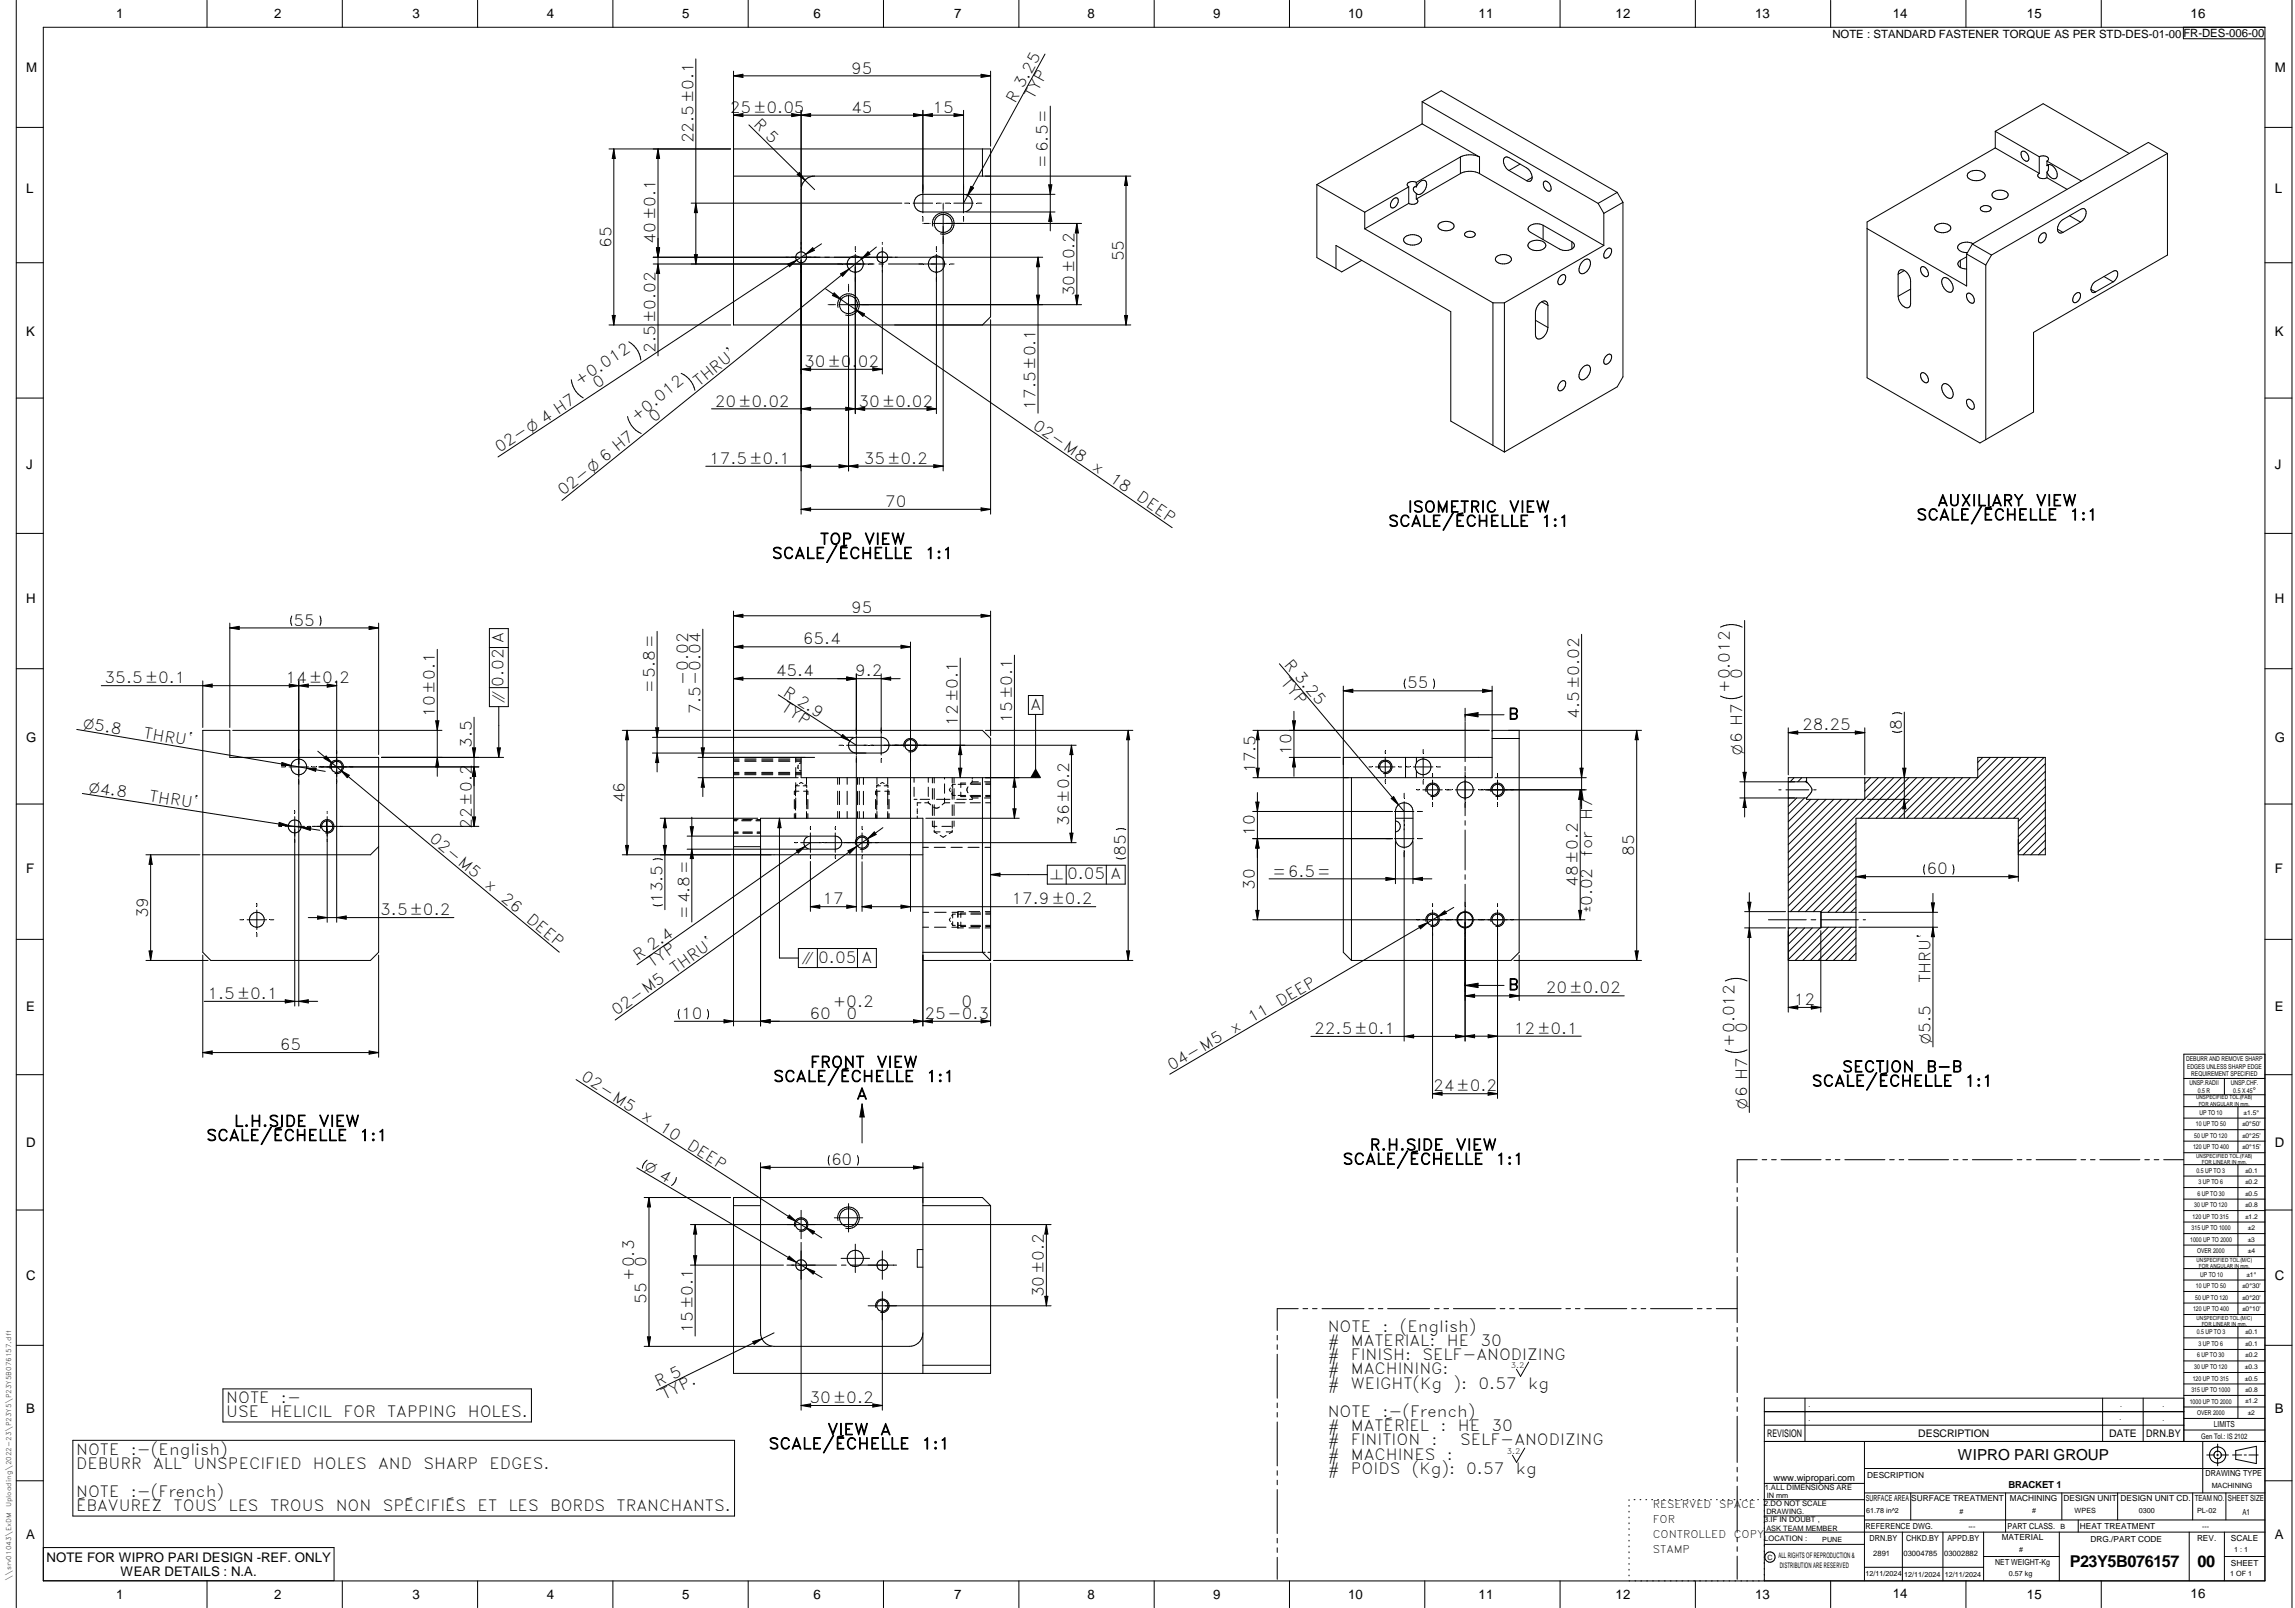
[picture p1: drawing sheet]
<svg xmlns="http://www.w3.org/2000/svg" width="848mm" height="594mm" viewBox="0 0 848 594" stroke-linecap="round" stroke-linejoin="round" font-family="sans-serif">
<defs><g id="words">
<g font-size="6">
<text x="764.8" y="578.9">P23Y5B076157</text>
<text x="812.1" y="578.9">00</text>
</g>
<g font-size="5.7">
<text x="314.6" y="27.2">95</text>
<text x="269.7" y="41.7">25±0.05</text>
<text x="314.6" y="41.7">45</text>
<text x="344.6" y="41.7">15</text>
<text x="375.2" y="38.4" transform="rotate(-61 375.2 38.4)">R 3.25</text>
<text x="381.9" y="36.9" transform="rotate(-61 381.9 36.9)">TYP</text>
<text x="278.2" y="46.4" transform="rotate(44 278.2 46.4)">R 5</text>
<text x="256.3" y="53" transform="rotate(-90 256.3 53)">22.5±0.1</text>
<text x="387.2" y="61.9" transform="rotate(-90 387.2 61.9)">=6.5=</text>
<text x="225.9" y="91.5" transform="rotate(-90 225.9 91.5)">65</text>
<text x="242.3" y="90" transform="rotate(-90 242.3 90)">40±0.1</text>
<text x="415.2" y="96.5" transform="rotate(-90 415.2 96.5)">55</text>
<text x="397" y="109.4" transform="rotate(-90 397 109.4)">30±0.2</text>
<text x="242.3" y="130.3" transform="rotate(-90 242.3 130.3)">2.5±0.02</text>
<text x="297.2" y="135.6">30±0.02</text>
<text x="214" y="142.5" transform="rotate(-33 214 142.5)">+0.012</text>
<text x="220.7" y="143.6" transform="rotate(-33 220.7 143.6)">0</text>
<text x="258.3" y="143" transform="rotate(-39 258.3 143)">THRU'</text>
<text x="235" y="155.9" transform="rotate(-39 235 155.9)">+0.012</text>
<text x="264.2" y="150.2">20±0.02</text>
<text x="317.2" y="150.2">30±0.02</text>
<text x="382.7" y="151.4" transform="rotate(-90 382.7 151.4)">17.5±0.1</text>
<text x="241.8" y="156.3" transform="rotate(-39 241.8 156.3)">0</text>
<text x="381.3" y="158.2" transform="rotate(35 381.3 158.2)">02-M8</text>
<text x="184.5" y="167.4" transform="rotate(-33 184.5 167.4)">02-O 4 H7</text>
<text x="262" y="171.4">17.5±0.1</text>
<text x="319.2" y="171.4">35±0.2</text>
<text x="403.3" y="173.3" transform="rotate(35 403.3 173.3)">x</text>
<text x="409.7" y="177.7" transform="rotate(35 409.7 177.7)">18</text>
<text x="208.1" y="183.4" transform="rotate(-39 208.1 183.4)">02-O 6 H7</text>
<text x="419.7" y="184.5" transform="rotate(35 419.7 184.5)">DEEP</text>
<text x="327.1" y="187.3">70</text>
<text x="520.2" y="189.3">ISOMETRIC</text>
<text x="557.6" y="189.3">VIEW</text>
<text x="715.9" y="186.9">AUXILIARY</text>
<text x="752.3" y="186.9">VIEW</text>
<text x="513" y="194.5">SCALE/ÉCHELLE</text>
<text x="569.5" y="194.5">1:1</text>
<text x="708.2" y="192.2">SCALE/ÉCHELLE</text>
<text x="764.7" y="192.2">1:1</text>
<text x="303" y="201.2">TOP</text>
<text x="319.4" y="201.2">VIEW</text>
<text x="285.2" y="206.4">SCALE/ÉCHELLE</text>
<text x="341.8" y="206.4">1:1</text>
<text x="314.6" y="226.7">95</text>
<text x="108.5" y="231.1">55</text>
<text x="296.7" y="238.1">65.4</text>
<text x="474.3" y="245.6" transform="rotate(50 474.3 245.6)">R 3.25</text>
<text x="286.7" y="249.9">45.4</text>
<text x="316" y="249.9">9.2</text>
<text x="643.8" y="251" transform="rotate(-90 643.8 251)">0</text>
<text x="38.7" y="252.4">35.5±0.1</text>
<text x="105.5" y="252.4">14±0.2</text>
<text x="186.1" y="253.7" transform="rotate(-90 186.1 253.7)">0.02 A</text>
<text x="242" y="256" transform="rotate(-90 242 256)">=5.8=</text>
<text x="254.3" y="253" transform="rotate(-90 254.3 253)">-0.02</text>
<text x="289.1" y="256.7" transform="rotate(33 289.1 256.7)">R 2.9</text>
<text x="473.1" y="252.4" transform="rotate(50 473.1 252.4)">TYP</text>
<text x="519.9" y="254.3">55</text>
<text x="639.3" y="255.9" transform="rotate(-90 639.3 255.9)">+0.012</text>
<text x="258.8" y="263.8" transform="rotate(-90 258.8 263.8)">7.5-0.04</text>
<text x="288.4" y="262.4" transform="rotate(33 288.4 262.4)">TYP</text>
<text x="380.7" y="262.2">A</text>
<text x="160.7" y="264.9" transform="rotate(-90 160.7 264.9)">10±0.1</text>
<text x="353.9" y="268.1" transform="rotate(-90 353.9 268.1)">12±0.1</text>
<text x="374" y="267" transform="rotate(-90 374 267)">15±0.1</text>
<text x="557.3" y="265.8">B</text>
<text x="583.6" y="265.5" transform="rotate(-90 583.6 265.5)">4.5±0.02</text>
<text x="665.9" y="269.8">28.25</text>
<text x="702.8" y="269.5" transform="rotate(-90 702.8 269.5)">8</text>
<text x="52.8" y="272.7" transform="rotate(9 52.8 272.7)">THRU`</text>
<text x="174.3" y="276.4" transform="rotate(-90 174.3 276.4)">3.5</text>
<text x="477.3" y="278.8" transform="rotate(-90 477.3 278.8)">10</text>
<text x="463.9" y="285.6" transform="rotate(-90 463.9 285.6)">17.5</text>
<text x="54.9" y="296" transform="rotate(9 54.9 296)">THRU`</text>
<text x="230.8" y="296.8" transform="rotate(-90 230.8 296.8)">46</text>
<text x="395.1" y="305.2" transform="rotate(-90 395.1 305.2)">36±0.2</text>
<text x="588.3" y="303.1" transform="rotate(-90 588.3 303.1)">H7</text>
<text x="158.4" y="310.5" transform="rotate(40 158.4 310.5)">02-M5</text>
<text x="174.3" y="306.2" transform="rotate(-90 174.3 306.2)">22±0.2</text>
<text x="463.8" y="308.8" transform="rotate(-90 463.8 308.8)">10</text>
<text x="416" y="316.3" transform="rotate(-90 416 316.3)">85</text>
<text x="588.3" y="316.5" transform="rotate(-90 588.3 316.5)">for</text>
<text x="603.9" y="316.3" transform="rotate(-90 603.9 316.3)">85</text>
<text x="470.2" y="323.8">=6.5=</text>
<text x="711.9" y="323">60</text>
<text x="178.9" y="327.5" transform="rotate(40 178.9 327.5)">x</text>
<text x="394.3" y="324.9">0.05 A</text>
<text x="463.8" y="328.8" transform="rotate(-90 463.8 328.8)">30</text>
<text x="583.1" y="327.7" transform="rotate(-90 583.1 327.7)">48±0.2</text>
<text x="184.9" y="332.5" transform="rotate(40 184.9 332.5)">26</text>
<text x="244.8" y="333.6" transform="rotate(-90 244.8 333.6)">13.5</text>
<text x="304" y="334.1">17</text>
<text x="373.8" y="334.1">17.9±0.2</text>
<text x="54.8" y="339.3" transform="rotate(-90 54.8 339.3)">39</text>
<text x="140.5" y="338.1">3.5±0.2</text>
<text x="194.2" y="340.2" transform="rotate(40 194.2 340.2)">DEEP</text>
<text x="254.8" y="339.4" transform="rotate(-90 254.8 339.4)">=4.8=</text>
<text x="235.9" y="355" transform="rotate(-35 235.9 355)">R 2.4</text>
<text x="241" y="357.8" transform="rotate(-35 241 357.8)">TYP</text>
<text x="249.5" y="359.9" transform="rotate(-36 249.5 359.9)">THRU`</text>
<text x="302.4" y="355.7">0.05 A</text>
<text x="557.3" y="365.8">B</text>
<text x="713.4" y="363.1" transform="rotate(-90 713.4 363.1)">THRU`</text>
<text x="76.7" y="369.1">1.5±0.1</text>
<text x="307.8" y="371.9">+0.2</text>
<text x="355.3" y="371.9">0</text>
<text x="473" y="372" transform="rotate(-30 473 372)">DEEP</text>
<text x="571.3" y="367">20±0.02</text>
<text x="662.9" y="371.3">12</text>
<text x="227.8" y="375.4" transform="rotate(-36 227.8 375.4)">02-M5</text>
<text x="251.7" y="376.4">10</text>
<text x="299.2" y="376.4">60</text>
<text x="312.8" y="376.4">0</text>
<text x="341.6" y="376.4">25-0.3</text>
<text x="455.9" y="382" transform="rotate(-30 455.9 382)">x</text>
<text x="462.6" y="378.1" transform="rotate(-30 462.6 378.1)">11</text>
<text x="485.6" y="382">22.5±0.1</text>
<text x="559.4" y="382">12±0.1</text>
<text x="645.6" y="381.7" transform="rotate(-90 645.6 381.7)">0</text>
<text x="103.5" y="388">65</text>
<text x="641" y="386.7" transform="rotate(-90 641 386.7)">+0.012</text>
<text x="299.3" y="394.4">FRONT</text>
<text x="323.9" y="394.4">VIEW</text>
<text x="432.9" y="395.5" transform="rotate(-30 432.9 395.5)">04-M5</text>
<text x="214.4" y="398.8" transform="rotate(33 214.4 398.8)">02-M5</text>
<text x="285.7" y="399.7">SCALE/ÉCHELLE</text>
<text x="342.3" y="399.7">1:1</text>
<text x="669.5" y="401.4">SCALE/ÉCHELLE</text>
<text x="680.8" y="396.1">SECTION</text>
<text x="711.8" y="396.1">B-B</text>
<text x="726" y="401.4">1:1</text>
<text x="316.5" y="406.1">A</text>
<text x="529.5" y="403.2">24±0.2</text>
<text x="236.8" y="413.2" transform="rotate(33 236.8 413.2)">x</text>
<text x="86.5" y="416.2">L.H.SIDE</text>
<text x="117.8" y="416.2">VIEW</text>
<text x="243.4" y="417.4" transform="rotate(33 243.4 417.4)">10</text>
<text x="76.2" y="421.5">SCALE/ÉCHELLE</text>
<text x="132.8" y="421.5">1:1</text>
<text x="253.5" y="424" transform="rotate(33 253.5 424)">DEEP</text>
<text x="506.1" y="425">R.H.SIDE</text>
<text x="538" y="425">VIEW</text>
<text x="307.1" y="430.4">60</text>
<text x="496.1" y="430.2">SCALE/ÉCHELLE</text>
<text x="552.7" y="430.2">1:1</text>
<text x="234.4" y="473.2" transform="rotate(-90 234.4 473.2)">+0.3</text>
<text x="238.9" y="468.2" transform="rotate(-90 238.9 468.2)">0</text>
<text x="385.8" y="479.3" transform="rotate(-90 385.8 479.3)">30±0.2</text>
<text x="238.9" y="481.8" transform="rotate(-90 238.9 481.8)">55</text>
<text x="490.6" y="492">NOTE</text>
<text x="510.8" y="492">:</text>
<text x="517.3" y="492">(English)</text>
<text x="256" y="492.4" transform="rotate(-90 256 492.4)">15±0.1</text>
<text x="490.6" y="497.2">#</text>
<text x="499.2" y="497.2">MATERIAL:</text>
<text x="534.7" y="497.2">HE</text>
<text x="547.1" y="497.2">30</text>
<text x="490.6" y="502.5">#</text>
<text x="499.2" y="502.5">FINISH:</text>
<text x="525.6" y="502.5">SELF-ANODIZING</text>
<text x="490.6" y="507.7">#</text>
<text x="499.2" y="507.7">MACHINING:</text>
<text x="243.2" y="512.4" transform="rotate(-26 243.2 512.4)">R 5</text>
<text x="490.6" y="513">#</text>
<text x="499.2" y="513">WEIGHT(Kg</text>
<text x="537.2" y="513">):</text>
<text x="546.4" y="513">0.57</text>
<text x="564.7" y="513">kg</text>
<text x="83.6" y="518.4">NOTE</text>
<text x="103.8" y="518.4">:-</text>
<text x="245.6" y="517.1" transform="rotate(-26 245.6 517.1)">TYP.</text>
<text x="299.2" y="518.4">30±0.2</text>
<text x="83.6" y="523.6">USE</text>
<text x="100" y="523.6">HELICIL</text>
<text x="126.9" y="523.6">FOR</text>
<text x="143" y="523.6">TAPPING</text>
<text x="172.9" y="523.6">HOLES.</text>
<text x="490.6" y="523.5">NOTE</text>
<text x="510.8" y="523.5">:-(French)</text>
<text x="305.8" y="530.1">VIEW</text>
<text x="325.3" y="530.1">A</text>
<text x="490.6" y="528.7">#</text>
<text x="490.6" y="534">#</text>
<text x="499.2" y="528.7">MATÉRIEL</text>
<text x="499.2" y="534">FINITION</text>
<text x="529" y="534">:</text>
<text x="532.3" y="528.7">:</text>
<text x="538.7" y="528.7">HE</text>
<text x="539.6" y="534">SELF-ANODIZING</text>
<text x="551.1" y="528.7">30</text>
<text x="28.2" y="537.4">NOTE</text>
<text x="48.3" y="537.4">:-(English)</text>
<text x="284" y="535.4">SCALE/ÉCHELLE</text>
<text x="340.5" y="535.4">1:1</text>
<text x="490.6" y="539.2">#</text>
<text x="499.2" y="539.2">MACHINES</text>
<text x="534.7" y="539.2">:</text>
<text x="28.2" y="542.6">DEBURR</text>
<text x="56.6" y="542.6">ALL</text>
<text x="71.5" y="542.6">UNSPECIFIED</text>
<text x="115.6" y="542.6">HOLES</text>
<text x="139.8" y="542.6">AND</text>
<text x="156.5" y="542.6">SHARP</text>
<text x="180.9" y="542.6">EDGES.</text>
<text x="490.6" y="544.5">#</text>
<text x="499.2" y="544.5">POIDS</text>
<text x="521.7" y="544.5">(Kg):</text>
<text x="541.9" y="544.5">0.57</text>
<text x="560.1" y="544.5">kg</text>
<text x="28.2" y="553.1">NOTE</text>
<text x="48.3" y="553.1">:-(French)</text>
<text x="28.2" y="558.4">ÉBAVUREZ</text>
<text x="64.2" y="558.4">TOUS</text>
<text x="84.5" y="558.4">LES</text>
<text x="99.8" y="558.4">TROUS</text>
<text x="124.1" y="558.4">NON</text>
<text x="141.4" y="558.4">SPÉCIFIÉS</text>
<text x="176.5" y="558.4">ET</text>
<text x="187.9" y="558.4">LES</text>
<text x="203.3" y="558.4">BORDS</text>
<text x="227.9" y="558.4">TRANCHANTS.</text>
</g>
<text font-size="5.6" x="723.5" y="539.3">WIPRO PARI GROUP</text>
<g font-size="5.4">
<text x="186.1" y="259.8" transform="rotate(-90 186.1 259.8)">i</text>
<text x="30.6" y="268.9" transform="rotate(9 30.6 268.9)">O5.8</text>
<text x="643.8" y="279.1" transform="rotate(-90 643.8 279.1)">O6 H7</text>
<text x="32.7" y="292.6" transform="rotate(9 32.7 292.6)">O4.8</text>
<text x="388.1" y="324.9">n</text>
<text x="588.3" y="336.9" transform="rotate(-90 588.3 336.9)">u0.02</text>
<text x="296.3" y="355.7">i</text>
<text x="713.4" y="385.6" transform="rotate(-90 713.4 385.6)">O5.5</text>
<text x="645.6" y="409.8" transform="rotate(-90 645.6 409.8)">O6 H7</text>
<text x="237.9" y="432" transform="rotate(31 237.9 432)">O 4</text>
</g>
<g font-size="4.9">
<text x="42.9" y="6.6">1</text>
<text x="101.3" y="6.7">2</text>
<text x="152.5" y="6.7">3</text>
<text x="202.1" y="6.7">4</text>
<text x="252.1" y="6.7">5</text>
<text x="300.6" y="6.7">6</text>
<text x="352.6" y="6.7">7</text>
<text x="401.9" y="6.7">8</text>
<text x="448.4" y="6.7">9</text>
<text x="498.1" y="6.7">10</text>
<text x="546.4" y="6.7">11</text>
<text x="597" y="6.7">12</text>
<text x="648.5" y="6.6">13</text>
<text x="699.4" y="6.6">14</text>
<text x="749" y="6.7">15</text>
<text x="809.5" y="6.6">16</text>
<text x="9.7" y="26.7">M</text>
<text x="840.6" y="26.7">M</text>
<text x="9.7" y="71.4">L</text>
<text x="840.6" y="71.4">L</text>
<text x="9.7" y="124.2">K</text>
<text x="840.6" y="124.2">K</text>
<text x="9.7" y="173.4">J</text>
<text x="840.6" y="173.4">J</text>
<text x="9.7" y="222.7">H</text>
<text x="840.6" y="222.7">H</text>
<text x="9.7" y="274.3">G</text>
<text x="840.6" y="274.3">G</text>
<text x="9.7" y="322.6">F</text>
<text x="840.6" y="322.6">F</text>
<text x="9.7" y="373.3">E</text>
<text x="840.6" y="373.3">E</text>
<text x="9.7" y="423.8">D</text>
<text x="840.6" y="423.8">D</text>
<text x="9.7" y="472.8">C</text>
<text x="840.6" y="472.8">C</text>
<text x="9.7" y="522.1">B</text>
<text x="840.6" y="522.1">B</text>
<text x="9.7" y="568.7">A</text>
<text x="840.6" y="568.7">A</text>
<text x="17.2" y="577">NOTE FOR WIPRO PARI DESIGN -REF. ONLY</text>
<text x="44.5" y="582.3">WEAR DETAILS : N.A.</text>
<text x="42.9" y="590.6">1</text>
<text x="101.3" y="590.7">2</text>
<text x="152.5" y="590.7">3</text>
<text x="202.1" y="590.7">4</text>
<text x="252.1" y="590.7">5</text>
<text x="300.6" y="590.7">6</text>
<text x="352.6" y="590.7">7</text>
<text x="401.9" y="590.7">8</text>
<text x="448.4" y="590.7">9</text>
<text x="498.1" y="590.7">10</text>
<text x="546.4" y="590.7">11</text>
<text x="597" y="590.7">12</text>
<text x="648.5" y="590.6">13</text>
<text x="699.4" y="590.5">14</text>
<text x="749" y="590.7">15</text>
<text x="809.5" y="590.5">16</text>
</g>
<text font-size="4.2" x="677.1" y="13.9">NOTE : STANDARD FASTENER TORQUE AS PER STD-DES-01-00FR-DES-006-00</text>
<g font-size="3.9">
<text x="653" y="530.9">REVISION</text>
<text x="708.9" y="530.9">DESCRIPTION</text>
<text x="779.4" y="530.9">DATE</text>
<text x="793.1" y="530.9">DRN.BY</text>
<text x="610.8" y="557.1">RESERVED</text>
<text x="635.2" y="557.1">SPACE</text>
<text x="610.8" y="562.7">FOR</text>
<text x="610.8" y="568.3">CONTROLLED</text>
<text x="640.7" y="568.3">COPY</text>
<text x="610.8" y="573.8">STAMP</text>
</g>
<text font-size="3.6" x="742.2" y="549.8">BRACKET 1</text>
<text font-size="3.5" x="655.4" y="547.1">www.wipropari.com</text>
<g font-size="3.1">
<text x="818.1" y="527.3">LIMITS</text>
<text x="815" y="545.5">DRAWING TYPE</text>
<text x="690" y="546.1">DESCRIPTION</text>
<text x="689.5" y="554.6">SURFACE AREA</text>
<text x="706.2" y="554.6">SURFACE TREATMENT</text>
<text x="742.7" y="554.6">MACHINING</text>
<text x="762.5" y="554.6">DESIGN UNIT</text>
<text x="783.6" y="554.6">DESIGN UNIT CD.</text>
<text x="811" y="554.4">TEAM NO.</text>
<text x="823.3" y="554.5">SHEET SIZE</text>
<text x="828.6" y="559.9">A1</text>
<text x="689.4" y="564.9">REFERENCE DWG.</text>
<text x="690.8" y="569.3">DRN.BY</text>
<text x="704.4" y="569.2">CHKD.BY</text>
<text x="719.6" y="569.3">APPD.BY</text>
<text x="739.7" y="569.1">MATERIAL</text>
<text x="741.8" y="564.7">PART CLASS.</text>
<text x="768.6" y="564.7">HEAT TREATMENT</text>
<text x="772.5" y="569.7">DRG./PART CODE</text>
<text x="811.9" y="569.3">REV.</text>
<text x="824.4" y="569.4">SCALE</text>
<text x="737.3" y="578">NET WEIGHT-Kg</text>
<text x="824.4" y="578.5">SHEET</text>
</g>
<text font-size="3" x="832.4" y="403.9">°</text>
<g font-size="2.8">
<text x="558.3" y="505.4">3.2</text>
<text x="813.4" y="531.5">Gen Tol.: IS 2102</text>
<text x="556.9" y="537.2">3.2</text>
<text x="652.1" y="550.4">1.ALL DIMENSIONS ARE</text>
<text x="652" y="556.4">2.DO NOT SCALE</text>
<text x="652" y="562.5">3.IF IN DOUBT ,</text>
<text x="652" y="569.2">LOCATION :</text>
<text x="657.2" y="575.8">ALL RIGHTS OF REPRODUCTION &amp;</text>
<text x="692.2" y="575">2891</text>
<text x="703.4" y="574.9">03004785</text>
<text x="718.4" y="575">03002882</text>
<text x="657.7" y="579.2">DISTRIBUTION ARE RESERVED</text>
</g>
<g font-size="2.7">
<text x="817.3" y="549.9">MACHINING</text>
<text x="652.9" y="553.5">IN mm</text>
<text x="652.7" y="559.5">DRAWING.</text>
<text x="689.6" y="559.1">61.78 in^2</text>
<text x="724.1" y="559.2">#</text>
<text x="751" y="559.1">#</text>
<text x="766.6" y="559">WPES</text>
<text x="790.3" y="558.8">0300</text>
<text x="811.9" y="558.8">PL-02</text>
<text x="652.7" y="565.5">ASK TEAM MEMBER</text>
<text x="673.4" y="569.6">PUNE</text>
<text x="727.4" y="564.9">---</text>
<text x="761.4" y="564.9">B</text>
<text x="813.7" y="564.9">---</text>
<text x="746.1" y="573.2">#</text>
<text x="825.6" y="573.4">1 : 1</text>
<text x="653.1" y="576.3">C</text>
<text x="689.4" y="582.4">12/11/2024</text>
<text x="703.7" y="582.5">12/11/2024</text>
<text x="718.7" y="582.6">12/11/2024</text>
<text x="742.3" y="582.2">0.57 kg</text>
<text x="824.1" y="582.4">1 OF 1</text>
</g>
<g font-size="2.5">
<text x="807.8" y="392">DEBURR AND REMOVE SHARP</text>
<text x="808.2" y="394.8">EDGES UNLESS SHARP EDGE</text>
<text x="809.1" y="400.9">UNSP.RADII</text>
<text x="809.8" y="397.6">REQUIREMENT SPECIFIED</text>
<text x="824.4" y="400.7">UNSP.CHF.</text>
<text x="812.2" y="403.6">0.5 R</text>
<text x="825.3" y="403.9">0.5 X 45</text>
<text x="812.8" y="411.8">UP TO 10</text>
<text x="829.1" y="411.9">±1.5°</text>
<text x="811.4" y="416.1">10 UP TO 50</text>
<text x="828.5" y="416.1">±0°50'</text>
<text x="810.4" y="424.5">120 UP TO 400</text>
<text x="810.9" y="420.3">50 UP TO 120</text>
<text x="828.5" y="424.5">±0°15'</text>
<text x="828.5" y="420.3">±0°25'</text>
<text x="811.7" y="433.2">0.5 UP TO 3</text>
<text x="812.5" y="437.5">3 UP TO 6</text>
<text x="829.6" y="437.4">±0.2</text>
<text x="829.6" y="433.2">±0.1</text>
<text x="812" y="441.7">6 UP TO 30</text>
<text x="829.6" y="441.7">±0.5</text>
<text x="810.9" y="445.9">30 UP TO 120</text>
<text x="829.6" y="446">±0.8</text>
<text x="809.9" y="454.4">315 UP TO 1000</text>
<text x="810.3" y="450.2">120 UP TO 315</text>
<text x="829.6" y="450.2">±1.2</text>
<text x="830.7" y="454.4">±2</text>
<text x="809.4" y="458.7">1000 UP TO 2000</text>
<text x="830.6" y="458.7">±3</text>
<text x="811.9" y="463">OVER 2000</text>
<text x="830.7" y="463">±4</text>
<text x="813.1" y="471.6">UP TO 10</text>
<text x="830.1" y="471.6">±1°</text>
<text x="811.4" y="475.9">10 UP TO 50</text>
<text x="828.5" y="475.9">±0°30'</text>
<text x="810.4" y="484.4">120 UP TO 400</text>
<text x="811.2" y="480.1">50 UP TO 120</text>
<text x="828.5" y="484.4">±0°10'</text>
<text x="828.5" y="480.1">±0°20'</text>
<text x="811.7" y="493">0.5 UP TO 3</text>
<text x="812.4" y="497.2">3 UP TO 6</text>
<text x="829.6" y="497.3">±0.1</text>
<text x="829.6" y="493">±0.1</text>
<text x="811.9" y="501.5">6 UP TO 30</text>
<text x="829.6" y="501.5">±0.2</text>
<text x="810.8" y="505.8">30 UP TO 120</text>
<text x="829.6" y="505.8">±0.3</text>
<text x="809.8" y="514.3">315 UP TO 1000</text>
<text x="810.3" y="510.1">120 UP TO 315</text>
<text x="829.6" y="510">±0.5</text>
<text x="829.6" y="514.3">±0.8</text>
<text x="668.4" y="519.9">.</text>
<text x="783.5" y="520">.</text>
<text x="799.1" y="519.9">.</text>
<text x="809.2" y="518.5">1000 UP TO 2000</text>
<text x="829.6" y="518.5">±1.2</text>
<text x="668.4" y="524.9">.</text>
<text x="783.3" y="524.8">.</text>
<text x="799.1" y="524.8">.</text>
<text x="811.9" y="522.8">OVER 2000</text>
<text x="830.6" y="522.7">±2</text>
</g>
<g font-size="2.4">
<text x="4.1" y="556.9" transform="rotate(-90 4.1 556.9)">Uploading\2022-23\P23Y5\P23Y5B076157.dft</text>
<text x="4.1" y="584.1" transform="rotate(-90 4.1 584.1)">\\srv01043\ExDM</text>
</g>
<g font-size="2.1">
<text x="811.5" y="406.1">UNSPECIFIED TOL.(FAB)</text>
<text x="812.5" y="408.5">FOR ANGULAR IN mm.</text>
<text x="811.6" y="427.7">UNSPECIFIED TOL.(FAB)</text>
<text x="813.6" y="430.1">FOR LINEAR IN mm.</text>
<text x="811.7" y="466.1">UNSPECIFIED TOL.(M/C)</text>
<text x="812.5" y="468.5">FOR ANGULAR IN mm.</text>
<text x="811.7" y="487.6">UNSPECIFIED TOL.(M/C)</text>
<text x="813.6" y="489.9">FOR LINEAR IN mm.</text>
</g>
</g></defs>
<g fill="none" stroke="#000" stroke-width=".37">
<path d="M6 .1v593.9M16 10.1h821v573.9l-821 .1zM76.5 .1v10M126.5 .1v10M176.5 .1v10M226.5 .1v10M276.5 .1v10M326.5 .1v10M376.5 .1v10M386.2 20l-30.1 55.1M426.5 .1v10M476.5 .1v10"/>
<path d="M526.5 .1v10M576.5 .1v10M626.5 .1v10M676.5 .1v10M726.5 .1v10M776.5 .1v10M806.8 10.1v4.2l30.2 .1M847 .1v593.9M257.1 21.8v75.7M271.1 26.3v93.8h146.8M271.1 28h95M271.1 28l3.4-.6v1.2z"/>
<path d="M362.5 27.4l3.6 .6-3.6 .6zM366.1 26.3v27.7M388.1 39.2v46.1M525.5 37.6v8.2M525.5 37.6l7.1-4.1 65 37.6M525.5 37.6l65 37.5M6 47.1h10M225 55h45M226.8 55v65.1M226.8 55l.6 3.5h-1.2zM243.2 55l.6 3.5h-1.2zM243.2 55v76.5"/>
<path d="M271.1 55h95v62.1l-3 3M271.1 42.5h85M271.1 42.5l3.4-.5v1.1zM276.7 46.1l24.3 24M292.6 42l3.4 .5-3.4 .6zM296 40.8v149.1M296 42.5l3.6-.5v1.1zM337.6 42l3.4 .5-3.4 .6zM341 40.8v30.4M341 42.5l3.6-.5v1.1zM352.6 42l3.5 .5-3.5 .6zM356.1 40.8v37.9"/>
<path d="M363.1 55v10.1M525.5 45.8l-38.9 22.4M525.5 45.8l21.2 12.2M539.7 58v6.1M539.7 58a8.1 8.1 0 0 1 7 0M539.7 58l-16.3 9.4M546.7 58v6.1M737.3 48.5l17.7-10.2 31.8 18.4M737.3 54.7l-47.4 27.3v57.6l41.7 24.1 2.2-1.3M737.3 48.5l16.3 9.4M737.3 48.5v6.2M737.3 54.7l16.3 9.4"/>
<path d="M747 56.1a2.01 2.01 0 0 1 2.7 2.3 1.01 1.01 0 0 1-.7 1.2 1.01 1.01 0 0 1-1.2-.6l-.9-1.5zM753.6 57.9v6.2M753.6 57.9a2.55 2.55 0 0 1 3.4 .7l-.6 .9M756.4 59.5v1.7M756.4 59.5l12.8 7.4M800.9 56.7l-7-4.1-65 37.6M800.9 56.7v37.5l-49.4 28.6v29.4l-17.7 10.2M800.9 56.7l-65 37.5M837 47.1h10M255.4 75.1h77.8M257.1 75.1l.6 3.5h-1.1zM271.1 65.1h146.8"/>
<path d="M295.4 63.7l2.1 2.8-2.9-2zM301 65.1a4.9 4.9 0 0 0-5 5M334.3 75.1h.1M334.6 75.1h1.4M337.4 75.1h7.2M338.5 73a3.4 3.4 0 0 1 2.5-1.2h15.1a3.3 3.3 0 0 1 3.2 3.3 3.3 3.3 0 0 1-3.2 3.2h-15.1a3.3 3.3 0 0 1-2.9-1.8 3.3 3.3 0 0 1 .4-3.5zM341 71.5v7.2M346.1 75.1h1.4M347.7 75.1h.1M348.5 75.1v.1M348.5 75.5v1.9M348.5 77.7v.1"/>
<path d="M348.5 79v95M349.3 75.1h.1M349.6 75.1h1.4M352.5 75.1h7.2M357.1 78.3h32.7M357.1 71.8h32.7M358.8 68.8l1 .6-2.2 2.8zM361.1 75.1h1.4M362.7 75.1h.1M387.5 68.3h1.2l-.6 3.5zM388.1 78.3l.6 3.5h-1.2zM416.1 65.1v55"/>
<path d="M416.1 65.1l.6 3.4h-1.2zM486.6 68.2v27l7.1 4M486.6 68.2l17.7 10.2M504.3 78.4v6.1M514.7 73.7a1.11 1.11 0 0 1 1.6-.5 1.11 1.11 0 0 1 .3 1.6l-.9 1.4a1.09 1.09 0 0 1-1.5 .5 1.09 1.09 0 0 1-.3-1.6zM520.6 69l-16.3 9.4M520.6 75.1l-16.3 9.4M520.6 69v6.1M523.4 69a2.77 2.77 0 0 1 3.3-2.2 3.6 3.6 0 0 1-2.7 5.1l-.6-.4M523.4 67.4v1.6M523.4 69a.96 .96 0 0 0-1.2 .6 .96 .96 0 0 0 .4 1.2l.8 .7M523.4 71.5v2"/>
<path d="M523.4 73.5a1.01 1.01 0 0 1 .5 1.3 1.01 1.01 0 0 1-1.2 .6l-1.2 .1-.9-.4M523.4 67.4a2.51 2.51 0 0 0-3.4 .7l.6 .9M539.7 64.1a7.7 7.7 0 0 1 7 0M539.7 64.1l-16.3 9.4M546.7 64.1l46 26.6M557.6 63a3.9 3.9 0 0 1-1.7-4.7 1.26 1.26 0 0 1 1.7 0l6.5 3.7a3.9 3.9 0 0 1 1.7 4.7 1.35 1.35 0 0 1-1.7 .1M557.6 63l6.5 3.8M561.7 60.6l-4.1 2.4M566.2 65.6l-2.1 1.2M570.5 67.2a1.59 1.59 0 0 1 2.4 1.3l.2 .5a1.08 1.08 0 0 1-.3 1.6 1.08 1.08 0 0 1-1.6-.5l-.8-1.5zM590.5 75.1l2.2 3.7M592.7 78.8v11.9"/>
<path d="M597.6 71.1l-7.1 4M597.6 71.1l2.1 3.7M599.7 74.8v64.4l-2.1 3.7-41.7 24.1M599.7 74.8l-7 4M727.2 64a4.5 4.5 0 0 1 6.3 .4 2.56 2.56 0 0 1-3.3 2.4 2.49 2.49 0 0 1-3.2-2.4zM732.1 76.5a2.52 2.52 0 0 1 3.7 .6 2.32 2.32 0 0 1-4 0zM736.4 71.2a4 4 0 0 1 5.6 .4 1.76 1.76 0 0 1-1.8 2 3.2 3.2 0 0 1-4.1-1.6zM753.6 64.1a1 1 0 0 0-.5 1.2 1 1 0 0 0 1.2 .6l1.1 .1 1-.3M756.4 61.2l.3-.2a2.27 2.27 0 0 1-.3 2.6M756.4 61.2a2.22 2.22 0 0 1 3.3 1.6l.5 1.2a1.48 1.48 0 0 1-.7 2 1.48 1.48 0 0 1-2-.7l-1.1-1.7M756.4 65.7l7.4 4.2M756.4 63.6v2.1"/>
<path d="M764.8 79.7l4.1 2.4M6 97.1h10M241.4 95h143.9M242.6 91.6h1.2l-.6 3.4zM243.2 97.5l.6 3.5h-1.2zM256.6 94.1h1.1l-.6 3.4zM291.1 97.6l3.3-1.5-2.6 2.5zM294.4 96.1l-110.4 72.7M297.7 93.9l2.6-2.4 .6 1zM303.6 90.1l-9.2 6M313.7 99.4l-106.1 85.5M316.1 91.1h.1"/>
<path d="M316.1 91.3v1.2M316.1 93.9v58.9M320.8 93l.7 .9-3.1 1.8zM323 97.5h-81.6M323.8 91.3l-10.1 8.1M324.8 97.5h1.7M326.1 91.4v46.8M326.1 89.5v.3M326.1 90v.3M328.3 97.5h14M341 80.1v1.4M341 81.7v.1"/>
<path d="M341 82.5h.2M341.5 82.5h1.9M342.4 97.5h7.2M343.7 82.5h.1M344.7 83.6a4 4 0 0 1 3.5-5 4 4 0 0 1 4.3 4.3 4 4 0 0 1-5 3.5M346 93.9v58.9M346 91.1h.1M346 91.3v1.2M351.1 97.5h1.2M352.5 97.5h.1M356.1 80.1v1.4M356.1 81.7v.1"/>
<path d="M383.6 95v57.7M383.6 95l.6 3.6h-1.2zM397.9 82.6l.6 3.5h-1.2zM397.9 82.5v30.1M399.7 82.5h-54.8M493.7 99.2v-8.5l42.4 24.4v40.5l19.8 11.4M503.2 96.2l-7.4 4.3-2.1-1.3M504.3 84.5l47.4 27.4M519 87.8a4.5 4.5 0 0 1 6.2 .4 2.13 2.13 0 0 1-2.5 2.3 3.3 3.3 0 0 1-4-1.9zM531.7 82.7a4 4 0 0 1 5.6 .4 1.75 1.75 0 0 1-1.9 2 3.1 3.1 0 0 1-4-1.6zM541.5 86a2.45 2.45 0 0 1 3.7 .6 2.28 2.28 0 0 1-4 0zM552.9 95a4 4 0 0 1 5.6 .4 2.38 2.38 0 0 1-3.3 2.1l-1.4-.3a1.39 1.39 0 0 1-.9-2.2z"/>
<path d="M564.9 89.8a4.4 4.4 0 0 1 6.3 .5 2.49 2.49 0 0 1-3.3 2.3 2.5 2.5 0 0 1-3.2-2.3zM570.2 83.2a4.1 4.1 0 0 0-5.5 1.1 1.48 1.48 0 0 0 .9 1.6l11.2 6.3 2.1 .3 2-.5M570.2 83.2l10.7 6.1M570.2 83.2v5.3M580.9 89.3a1.41 1.41 0 0 1 .9 1.4 1.41 1.41 0 0 1-.9 1.3M580.9 89.3v2.7M585.2 96.2a1.45 1.45 0 0 1 1.9-.4 1.45 1.45 0 0 1 .6 1.9 3.9 3.9 0 0 1-3.2 3.4 1.69 1.69 0 0 1-.8-2.5l.6-1.4zM592.7 90.7l-36.8 21.2M593.6 92.2a1.09 1.09 0 0 1 1.5-.4 1.09 1.09 0 0 1 .4 1.5l-.9 1.5a1.11 1.11 0 0 1-1.6 .5 1.11 1.11 0 0 1-.3-1.6zM689.9 84.5l36.8 21.2v-11.8M703.7 99.9l1.5 1.4 .8 2v8.8a1.51 1.51 0 0 1-1 1.6 1.51 1.51 0 0 1-1.8-.6l-1.3-1.7-.5-2M703.7 99.9l-2.3 1.4"/>
<path d="M703.7 99.9l-.5-.2a1.35 1.35 0 0 0-1.8 1.6M709.9 98.8a1.59 1.59 0 0 1 2.4 1.2l.2 .6a1.08 1.08 0 0 1-.3 1.6 1.08 1.08 0 0 1-1.6-.6l-.8-1.4zM715.2 83.4a4 4 0 0 1 5.6 .4 1.76 1.76 0 0 1-1.9 2.1 3.1 3.1 0 0 1-4-1.7zM724.4 96.2v2.6M724.4 96.2a1.58 1.58 0 0 0-.8 1.8 1.58 1.58 0 0 0 1.7 1.2l1.4 .2M726.7 93.9l7.1 4M726.7 94.9l-2.3 1.3M728.9 90.2l7 4M728.9 90.2l-2.2 3.7M729.1 90a4.5 4.5 0 0 0-5.6 .9 2.25 2.25 0 0 0 2.7 2.4h.8M733.8 97.9v64.5M735.9 94.2l-2.1 3.7"/>
<path d="M754.2 86.6a1.09 1.09 0 0 1 1.6-.5 1.09 1.09 0 0 1 .3 1.6 1.84 1.84 0 0 1-2.7 1.7v-1.3zM760.3 84.7l2 1.2M768.9 82.1a3.9 3.9 0 0 0 1.7-4.7 1.26 1.26 0 0 0-1.7-.1l-6.6 3.8a3.9 3.9 0 0 0-1.6 4.7 1.27 1.27 0 0 0 1.6 .1M768.9 82.1l-6.6 3.8M837 97.1h10M226.2 116.5h1.2l-.6 3.6zM305.1 106.7l128.1 88.2M306 112.6h.2M306.5 112.6h1.9M308.3 108.2l2.5 2.5-3.2-1.5zM308.7 112.6h.1M309.7 113.6a4 4 0 0 1 3.5-5 4 4 0 0 1 4.3 4.3 4 4 0 0 1-5 3.5"/>
<path d="M310 112.6h89.7M310.6 101.2l3.1-1.8-2.3 2.7zM313.6 105v.2M313.6 105.5v1.9M313.6 107.7h.1M313.6 109v65M316.3 114.4l3.2 1.6-.6 .9zM366.1 118.1v71.8M383 109.1h1.2l-.6 3.5zM397.3 109.1h1.2l-.6 3.5zM415.5 116.5h1.2l-.6 3.6zM551.7 111.9v52.6"/>
<path d="M551.7 111.9h4.2M555.9 111.9v55.1M567.4 118.3l4.6 2.7M569.7 111.5l2.3 1.3M569.7 111.5a1.4 1.4 0 0 1 1.6-.1 1.4 1.4 0 0 1 .7 1.4M569.7 111.5l-1.4 1.4-.8 2-.1 8.7a1.53 1.53 0 0 0 1 1.7 1.53 1.53 0 0 0 1.8-.7l1.3-1.7 .5-1.9M572 112.8v8.2M576.6 102a1.09 1.09 0 0 1 1.6-.5 1.09 1.09 0 0 1 .3 1.6 1.84 1.84 0 0 1-2.6 1.8l-.1-1.4zM701.4 101.3v8.1M706 106.8l-4.6 2.6M718.1 102.7a3.3 3.3 0 0 1 3.6 3.3 1.44 1.44 0 0 1-.6 1.9 1.44 1.44 0 0 1-1.9-.5 3.9 3.9 0 0 1-1.4-4.4zM727.1 108.4a2.36 2.36 0 0 1 2 3.6 2.38 2.38 0 0 1-2-3.6z"/>
<path d="M766.9 108.7a1.09 1.09 0 0 1 1.5-.5 1.09 1.09 0 0 1 .3 1.6 1.84 1.84 0 0 1-2.6 1.7l-.1-1.3zM772.7 106.9l.1 .5a.95 .95 0 0 0 1.6 .5M772.7 106.9l1.7 1M777.5 102.2l3.4 1.9M780.9 104.1a3.3 3.3 0 0 0 1.5-3.8 1.11 1.11 0 0 0-1.5-.1l-7 4.1-.7 .9-.5 1.7M780.9 104.1l-6.5 3.8M225 120.1h45M232.4 126.3a9.1 9.1 0 0 1 4.4 6.7M251.7 137.9a9 9 0 0 1 5.1 6.3M296 136.4l3.6-.6v1.2zM296 136.4h30.1M322.5 135.8l3.6 .6-3.6 .6z"/>
<path d="M585.2 135.4a1.45 1.45 0 0 1 1.9-.4 1.45 1.45 0 0 1 .6 1.9 3.9 3.9 0 0 1-3.2 3.4 1.71 1.71 0 0 1-.8-2.6l.6-1.3zM593.6 131.4a1.08 1.08 0 0 1 1.5-.5 1.08 1.08 0 0 1 .4 1.6l-.9 1.5a1.1 1.1 0 0 1-1.5 .5 1.1 1.1 0 0 1-.4-1.6zM710.1 137.8a2.38 2.38 0 0 1 2.1 3.6 2.36 2.36 0 0 1-2.1-3.6zM6 147.1h10M211.1 140.3a9 9 0 0 0 4.4 6.7M231.9 153.9a8.8 8.8 0 0 0 5 6.2M262.9 151h83.1M296 151l3.6-.5v1.1zM312.5 150.5l7 1.1v-1.1l-7 1.1zM342.6 150.5l3.4 .5-3.4 .6zM576.6 141.2a1.09 1.09 0 0 1 1.6-.5 1.09 1.09 0 0 1 .3 1.6 1.84 1.84 0 0 1-2.6 1.8l-.1-1.4zM718.1 141.9a3.3 3.3 0 0 1 3.6 3.3 1.45 1.45 0 0 1-.5 1.9 1.45 1.45 0 0 1-2-.5 3.9 3.9 0 0 1-1.4-4.4z"/>
<path d="M726.9 147.8a2.01 2.01 0 0 1 2.7 2.3 1.01 1.01 0 0 1-.7 1.2 1.01 1.01 0 0 1-1.3-.7l-.8-1.5zM837 147.1h10M260.8 172.3h52.8M296 172.3l3.6-.6v1.1zM310 171.7l3.6 .6-3.6 .5zM313.6 172.2l3.4-.5v1.1zM313.6 172.2h34.9M345.1 171.7l3.4 .5-3.4 .6zM6 197.1h10M296 188.2l3.6-.6v1.2zM296 188.2h70.1M362.5 187.6l3.6 .6-3.6 .6z"/>
<path d="M837 197.1h10M84.9 232l3.5-.6v1.2zM84.9 232h55M84.9 230.2v38.6M107.8 227.6a3.9 3.9 0 0 0 0 3.5M118.2 227.6a4.2 4.2 0 0 1 0 3.5M136.4 231.4l3.5 .6-3.5 .6zM139.9 230.2v48.6M161.6 239.9v46.9M180.8 239.2h7M180.8 232.2h7v28.9h-7zM242.8 233.3v51.9"/>
<path d="M259.7 232.5v61.8M271.1 225.8v153.3M271.1 227.5l3.4-.6v1.2zM271.1 227.5h95M271.1 239h65.4M271.1 239l3.4-.6v1.1zM333 238.4l3.5 .6-3.5 .5zM336.5 237.2v99.5M362.5 226.9l3.6 .6-3.6 .6zM366.1 225.8v46M584.5 234.4v64.4M643.8 231.7a9 9 0 0 0-8 0"/>
<path d="M644.7 229.2v72.6M6 247.1h10M37.4 253.3h87M74.9 251.5v17.3M74.9 253.3l3.5-.6v1.2zM106.9 252.7l3.5 .6-3.5 .6zM110.4 251.5v120.2M110.4 253.3l3.5-.6v1.2zM120.9 252.7l3.5 .6-3.5 .6zM124.4 251.5v89.2M180.8 254h7M271.1 250.7h61.6"/>
<path d="M271.1 250.7l3.4-.6v1.2zM287.6 256.7l28.8 18.6M312.9 250.1l3.5 .6-3.5 .6zM316.4 249v22.4M325.6 249v22.4M325.6 250.7l3.5-.6v1.2zM354.8 243.1v44.2M374.9 242.1v60.2M380 257h5.4v6.9h-5.4zM472.8 245.2l46.1 54.6M496.4 253.5v98.3l3 3M496.4 255.2l3.5-.6v1.2z"/>
<path d="M496.4 255.2h55M519.3 250.9a3.8 3.8 0 0 0 0 3.4M529.7 250.9a4.1 4.1 0 0 1 0 3.4M547.9 254.6l3.5 .6-3.5 .6zM551.4 253.5v33.8h-88.4M635.8 257.2a9 9 0 0 0 8 0M837 247.1h10M28.4 269.5l91.8 15.5M74.9 269.8h10v10h55v72l-3 3h-59l-3-3zM86 269.8h77.3M117.4 277.5l8.6 7.1M120.5 279.3l2.3 2.7-3-1.8z"/>
<path d="M161 266.3h1.2l-.6 3.5zM174.6 276.3h1.2l-.6 3.5zM175.2 265v40.3M183.7 276.3h1.2l-.6 3.5zM184.3 261.1v18.7M186.1 279.8h-45.1M230 269.8h40M231.7 269.8v46M231.7 269.8l.6 3.5h-1.2zM241.1 272.4h74.3M241.1 278.2h84.5a2.9 2.9 0 0 0 2.9-2.9 2.9 2.9 0 0 0-2.9-2.9h-9.2a2.9 2.9 0 0 0-2.9 2.9 2.9 2.9 0 0 0 2.9 2.9M242.3 268.9h1.1l-.6 3.5z"/>
<path d="M242.8 278.2l.6 3.5h-1.1zM259.1 276.3h1.2l-.6 3.5zM271.1 269.8h92l3 3v82M294 279.8v1.8M296 279.8v7.5h88.5M301 279.8h-43.1M310 275.3h.1M310.3 275.3h1.1M311.4 271.4l2.6 2.4-3.2-1.5zM316.4 271.7v7.2M316.4 279.3v57.4M320.6 275.3h-7.8"/>
<path d="M321.5 275.3h76.2M325.6 271.7v7.2M334.1 276a2.49 2.49 0 0 1 2.2-3.1 2.49 2.49 0 0 1 2.6 2.7 2.49 2.49 0 0 1-3.1 2.1M354.8 275.3l.6 3.5h-1.2zM364.1 269.8h54.5M382.7 263.9v23.4M395.9 275.3l.6 3.5h-1.1zM395.9 275.3v36M416.9 269.8l.5 3.5h-1.1zM416.9 269.8v85M463 269.8h87.3M464.8 269.8v17.5"/>
<path d="M464.8 269.8l.5 3.5h-1.1zM476.4 279.8h18.9M477.6 266.3h1.1l-.5 3.5zM478.2 279.8l.5 3.5h-1.1zM478.2 262.8v24M496.4 279.8h55M511.9 277.5v.8M511.9 279.7v7.2M519.4 279.8v7.5M523.4 279.8v2.1M525.9 276.9v.1M525.9 277.2v1.1"/>
<path d="M525.9 279.7v7.2M541.4 264.1l4.8-.8v1.5zM541.4 261.7v4.7M541.4 266.7v14.7M541.4 264.1h14.4M551.4 272.8h10M551.4 269.8h55.2M561.4 269.8v82l-3 3h-59M604.8 269.8v85M604.8 269.8l.6 3.5h-1.2zM660.8 268.9v17.4M660.8 270.7h28.3"/>
<path d="M660.8 270.7l3.5-.6v1.1zM685.6 270.1l3.5 .6-3.5 .5zM689.1 268.9v17.4M702.8 263.7a3.9 3.9 0 0 0-3.5 0M702.8 270.2a3.9 3.9 0 0 1-3.5 0M703.7 263.1v39.2M732.7 279.8l-1.9 1.9M735.5 279.8l-4.7 4.7M738.4 279.8l-22.5 22.5M741.2 279.8l-22.5 22.5M744 279.8l-22.5 22.5M746.8 279.8l-22.4 22.5"/>
<path d="M749.7 279.8l-22.5 22.5M752.5 279.8l-22.5 22.5M755.4 279.8l-22.6 22.5M6 297.1h10M30.4 293.2l87.8 13.5M104 283.3h.1M104.2 281.7l3.4 1.1h-3.6zM104.3 283.3h1.1M106.8 283.3h7.2M108.9 299.6v.8M113.3 283.8h3.5l-.2 1.1zM115.4 283.3h1.1"/>
<path d="M117.9 283.3h59.1M120.9 299.8v.2M122 284a2.5 2.5 0 0 1 2.2-3.2 2.5 2.5 0 0 1 2.7 2.7 2.5 2.5 0 0 1-3.1 2.3M126 284.6l80.7 67.2M126 284.6l3.1 1.8-.8 .9zM161 283.3l.6-3.5 .6 3.5M175.2 283.3l.6 3.5h-1.2zM257.9 287.3h37.1M259.7 287.3l.6 3.5h-1.2zM271.1 285.4h2M271.1 286.2h2M271.1 281.3h2"/>
<path d="M271.1 280.4h2M271.1 280.8h2M271.1 285.8h2M275.2 285.4h4.2M275.2 286.2h4.2M275.2 280.8h4.2M275.2 285.8h4.2M275.3 281.3h4.1M275.3 280.4h4.1M281.5 285.4h4.1M281.5 286.2h4.1M281.5 280.8h4.1"/>
<path d="M281.5 285.8h4.1M281.5 281.3h4.1M281.5 280.4h4.1M287.7 285.4h4.1M287.7 286.2h4.1M287.7 280.8h4.1M287.7 285.8h4.1M287.7 281.3h4.2M287.7 280.4h4.2M293.5 295.4v3.4M294 285.4h2M294 290.3h1.4"/>
<path d="M294 286.2h2M294 290.3v.7M294 291.6v2.4M294 295.8v3.5M294 280.8h2M294 285.8h2M294 281.3h2M294 280.4h2M294 283.6v3.7M294 289.2v3.7M294 294.8v3.7M294.7 289.9l-.7 .4"/>
<path d="M295 282.7v1.3M295.2 292.3h-1.7v1.3M295.4 289.5l.6-.4 .8 .4M295.4 284.6l.6 .2M296 281.9l-.6 .2M296.8 290.3h1.3M296.9 292.3h1.6v1.3M297.5 289.9l.6 .4M298 287.3v2.5M298 292.4v4.9M298 299.8v2.5M298.1 290.3v.7"/>
<path d="M298.1 291.7v1.9M298.1 295.4v3.4M298.5 295.4v3.4M309.5 287.3v2.5M309.5 292.3v5M309.5 299.8v2.5M310.2 287.3v2.5M310.2 292.3v5M310.2 299.8v2.5M313.1 287.3v2.5M313.1 292.3v5M313.1 299.8v2.5"/>
<path d="M316.9 287.3v2.5M316.9 292.4v4.9M316.9 299.8v2.5M317.5 287.3v2.5M317.5 292.3v5M317.5 299.8v2.5M319.1 287.3v2.5M319.1 292.4v4.9M319.1 299.8v2.5M323.6 295.4v3.4M324 290.3h1.3M324 290.3v.7"/>
<path d="M324 291.6v2.4M324 295.8v3.5M324.1 287.3v2.5M324.1 292.3v5M324.1 299.8v2.5M324.7 289.9l-.7 .4M325.2 292.3h-1.6v1.3M325.4 289.5l.7-.4 .6 .4M325.6 280.3v1.2M325.6 281.6v.1M326.7 290.3h1.4M326.9 292.3h1.6v1.3"/>
<path d="M327.4 289.9l.7 .4M328 287.3v2.5M328 292.4v4.9M328 299.8v2.5M328.1 290.3v.7M328.1 291.7v1.9M328.1 295.4v3.4M328.5 295.4v3.4M337.8 295.3h1.1M337.8 287.3v1.7M337.8 290.8v3.5M339 298.8v1.8"/>
<path d="M340 295.3h3.5M340.3 296.6h-1.3v1M341.7 296.6h1.4M343 296.1v.5l1 .8M343 287.3v1.7M343 290.8v3.5M344.6 287.3v2M344.6 291.3v4M344.6 297.3v4M345.2 287.3v2M345.2 291.3v4M345.2 297.3v4"/>
<path d="M346.1 295.3h4.9M347.2 298.2l-1.2 .4-1-.4M349 296.6l-.9 .7M349 287.3v.5M349 289.6v3.5M349 294.9v1.7M349 296.6h1.9M351.2 291.1l-.4 .7 .4 .7M351.6 293.2l.4 .7M351.9 287.3v2M351.9 291.4v3.9M351.9 297.3v4"/>
<path d="M352 289.8v1.3M352 292.6v1.3M352 293.9h1M352 289.8l-.3 .6M352 289.8h1.1M352.6 287.3v2M352.6 291.3v4M352.6 297.3v4M352.8 296.6h3.8M353.6 295.3h3.5M354 293.9h2.8M354.1 289.8h2.8"/>
<path d="M354.2 283.8h1.2l-.6 3.5zM355 292.7v1.6h1.9M356.9 289.3h-1.9v1.7M357.7 290.7l-.4 1.1 .4 1.1M358.5 293.9l.8 .9M358.5 296.6h3.8M358.7 293.9h3.6M358.8 289.8h3.6M358.8 294.3h3.6M358.8 289.3h3.6M359.2 288.9l-.7 .8M359.3 288.8h2.2"/>
<path d="M359.3 288.8h.1M359.3 294.8h2.2M359.3 295.2l-1.1 .1M359.3 287.3v.5M359.3 288.4v.4M359.3 294.8v.2M363.1 287.3v64.5l3 3M363.8 294.8h2.3M363.9 288.8h2.2M364.2 293.9h1.9M364.2 296.6h1.9M364.2 289.8h1.9"/>
<path d="M364.2 294.3h1.9M364.2 289.3h1.9M374.3 298.8h1.2l-.6 3.5zM374.9 287.3l.6 3.5h-1.2zM462.9 299.8h51.7M464.1 296.3h1.1l-.5 3.5zM464.2 283.8h1.1l-.5 3.5zM464.7 292.8v47M499.4 287.3v67.5M505.9 283.3h.1M506.1 283.3h.8M508.3 283.3h7.2"/>
<path d="M509.5 284a2.5 2.5 0 0 1 2.2-3.2 2.5 2.5 0 0 1 2.7 2.7 2.5 2.5 0 0 1-3.1 2.2M511.9 288.3v.8M514.1 295l.9-.7 1.8 3zM515.3 299.8h7.2M516.8 283.3h.9M516.8 297.3a3.3 3.3 0 0 1 3.5-.4 3.3 3.3 0 0 1 1.8 2.9v10a3.2 3.2 0 0 1-3.2 3.3 3.2 3.2 0 0 1-3.2-3.3v-10a3.2 3.2 0 0 1 1.1-2.5zM517.8 283.3h.1M518.9 293.1v.1M518.9 293.4v1.4M518.9 296.2v8.6M519.8 283.3h1.1M522.3 283.3h7.2"/>
<path d="M523.4 281.9a2.89 2.89 0 0 1 4.4-.8 2.89 2.89 0 0 1 0 4.4 2.89 2.89 0 0 1-4.4-.7M523.4 284.8v2.5M523.4 281.9a2.73 2.73 0 0 0 0 2.9M523.6 291.8h.8M524 299.8h1.4M525.6 299.8h.1M525.8 291.8h7.2M525.9 288.3v1.2M525.9 289.6v.1M527 292.5a2.49 2.49 0 0 1 2.1-3.2 2.49 2.49 0 0 1 2.8 2.7 2.49 2.49 0 0 1-3.2 2.2M529.4 286v.9M529.4 288.2v7.2"/>
<path d="M529.4 296.8v.8M530.9 283.3h1.1M532.2 283.3h.1M534.4 291.8h2M537.8 291.8h7.2M541.4 283.2v1.7M541.4 285.3v.1M541.4 285.6v15.8M546.4 291.8h2M551 292.5a2.49 2.49 0 0 1 2.1-3.2 2.49 2.49 0 0 1 2.8 2.7 2.49 2.49 0 0 1-3.2 2.2M552.4 287.3h33.8M553.4 286v.9"/>
<path d="M553.4 296.8v.8M553.4 288.2v7.2M583.9 283.8h1.1l-.5 3.5zM583.9 291.8l.6 3.5M583.9 291.8l-.5 3.5h1.6l-.5-3.5-.6 3.5M583.9 291.8v48M586.2 291.8h-37.3M642.9 294.8h24.7M642.9 288.8h24.7M644.1 285.3h1.2l-.6 3.5zM644.7 294.8l.6 3.5h-1.2zM657.4 291.8h.8"/>
<path d="M660 291.8h8.4M661.2 294.8l-.4 .3M663 287.3l-1.5 1.5M664 294.8l-3.2 3.1M665.8 287.3l-1.5 1.5M666.8 294.8l-6 6M667.6 288.8h.1M667.6 287.3h21.5M667.6 288.4l-.5 .4M667.6 287.3v1.5M667.6 287.3h-6.8v86.6M667.6 288.9l.3 .2a3.9 3.9 0 0 1 1.6 3.3l-1.9 2.4"/>
<path d="M669.1 295.3l-8.3 8.3M670.2 291.8h.9M672 295.3l-11.2 11.2M674.8 295.3l-14 14M677.6 295.3l-16.8 16.8M680.4 295.3l-19.6 19.6M683.3 295.3l-22.5 22.5M686.1 295.3l-25.3 25.3M688.9 295.3l-28.1 28.1M689.1 287.3v8h-21.5v-.5M689.1 287.3h41.7v-7.5h25v36h-10M690.1 295.3h15.3"/>
<path d="M691.3 287.3l-2.2 2.2M694.1 287.3l-5 5M696.9 287.3l-7.8 7.8M699.8 287.3l-39 38.9M702.6 287.3l-15 15M703.1 283.8h1.2l-.6 3.5zM703.7 295.3l.6 3.5h-1.2zM705.4 287.3l-15 15M708.2 287.3l-14.9 15M711.1 287.3l-15 15M713.9 287.3l-15 15M716.7 287.3l-15 15"/>
<path d="M719.5 287.3l-14.9 15M722.4 287.3l-15 15M725.2 287.3l-15 15M728 287.3l-14.9 15M755.8 282.2l-20.1 20.1M755.8 290.6l-11.7 11.7M755.8 285l-17.3 17.3M755.8 293.5l-10 9.9M755.8 296.3l-10 10M755.8 299.1l-10 10M755.8 287.8l-14.5 14.5M837 297.1h10"/>
<path d="M53.9 315.8h20M55.7 315.8v39M55.7 315.8l.6 3.5h-1.2zM103 305.3h.1M103.2 303.8l3.4 1.2h-3.6zM103.2 305.3h.8M105.3 305.3h7.2M108.9 301.7v70M111.3 305.7l3.6-.1-.3 1.2zM113.9 305.3h.7M115.4 305.3h.2M115.9 305.3h61.1"/>
<path d="M118.5 306a2.49 2.49 0 0 1 2.1-3.2 2.49 2.49 0 0 1 2.8 2.7 2.49 2.49 0 0 1-3.1 2.2M120.6 303.3a2.07 2.07 0 0 1 2.4 2 2.07 2.07 0 0 1-2.4 2.1M120.6 303.3a2.07 2.07 0 0 0-1.8 2 2.07 2.07 0 0 0 1.8 2.1M120.6 303.3v4.1M120.9 300.3v.2M120.9 301.7v39M139.9 312.8l-3 3h-62M174.6 301.8h1.2l-.6 3.5zM231.1 312.3h1.2l-.6 3.5zM244 302.3h36M244.8 317.6a4.1 4.1 0 0 0-3.5 0M245.1 312.3h1.2l-.6 3.5z"/>
<path d="M245.7 302.3v33.8M245.7 302.3l.6 3.5h-1.2zM253.9 313.7h44.5M253.9 308.9h44.5M255.1 305.4h1.1l-.5 3.5zM255.7 313.7l.5 3.5h-1.1zM255.7 301.9v38.8M271.1 303.2h1.2M271.1 302.9h1.2M271.1 307.4h1.7M271.1 307.7h1.7M271.1 312.8h10"/>
<path d="M271.1 302.8h1.7M271.1 307.8h1.7M274.1 303.2h3.4M274.1 302.9h3.4M274.5 307.4h3.5M274.5 307.7h3.5M274.5 302.8h3.5M274.5 307.8h3.5M279.4 303.2h1.7M279.4 302.9h1.7M279.8 307.4h1.3M279.8 307.7h1.3"/>
<path d="M279.8 302.8h1.3M279.8 307.8h1.3M288 302.3l.6 3.5h-1.2zM288 302.3v51.6h7M293.5 300.6v1.7M293.8 311.3h.7M294 301.1v1.2M294 300.4v1.9M294.3 314.2l3.2-1.5-2.5 2.5zM295.9 311.3h7.8M297.7 309.6l1.8-.7h9.2a2.41 2.41 0 0 1 2.4 2.4 2.41 2.41 0 0 1-2.4 2.4h-9.2a2.41 2.41 0 0 1-2.3-1.4 2.41 2.41 0 0 1 .5-2.7zM298.1 300.6v1.7"/>
<path d="M298.5 300.6v1.7M299.5 305.6v.8M299.5 307.7v7.2M299.5 316.3v.7M299.5 318.3v18.4M299.5 311.3l-64.1 45.1M304.4 311.3h93.3M308.7 305.6v.8M308.7 307.7v7.2M308.7 316.3v.7M313.4 314.3l3.1-1.5-2.5 2.5zM316.1 312a2.49 2.49 0 0 1 2.3-3.2 2.49 2.49 0 0 1 2.6 2.8 2.49 2.49 0 0 1-3.1 2.1"/>
<path d="M318.6 305.3v.1M318.6 305.5v.9M318.6 307.7v7.2M318.6 316.3v.8M318.6 317.2v.1M318.6 318.4v18.3M320.6 309.9l-93.3 67M323.1 307.3l.7 1-3.2 1.6zM323.6 300.6v1.7M324 301.1v1.2M326.3 305.8l-5.7 4.1M328.1 300.6v1.7"/>
<path d="M328.5 300.6v1.7M339 301.5v.8M341 315.8h-111M341 313.1h2.1M342.1 302.3h34.5M344.6 303.3v2h1.6M345.2 307.3h2.2M345.2 306.7v.6M345.2 303.3v2.6M345.2 307.3l1.1 .7M345.2 313.1h4.1M348.1 305.3h3.4"/>
<path d="M349.6 308.7l-1.1 .6-1.1-.6M349.7 307.3h2.2M351.5 313.1h4.1M351.9 306.7v.6M351.9 307.3l-1.1 .7M351.9 303.4v2.6M352.6 303.3v2M357.7 313.1h4.1M364 313.1h2.1M387 319.7h28.8v6.9h-28.8zM394 319.7v6.9M395.4 307.8h1.1l-.6 3.5z"/>
<path d="M408.8 319.7v6.9M416 306.5a4.2 4.2 0 0 0-3.5 0M416 316.9a3.9 3.9 0 0 1-3.5 0M462.9 309.8h51.7M464.7 309.8l.5 3.5h-1.1zM515.3 309.8h7.2M515.7 310.9v15.6M515.7 302.3h6.4M515.7 303.3a2.07 2.07 0 0 1 1.8 2 2.07 2.07 0 0 1-1.8 2.1M518.9 304.9v8.5M518.9 314.1v70.5M522.1 310.9v15.6"/>
<path d="M524 309.8h1.4M525.6 309.8h.1M541.4 303.2v1.7M541.4 306.7v14.7M685.8 304.1l-25 25M685.8 306.9l-25 25M685.8 309.7l-25 25M685.8 312.5l-24.2 24.3M685.8 315.4l-21.4 21.4M685.8 318.2l-18.6 18.6M711.2 319.5a4.2 4.2 0 0 0 0 3.5M721.7 319.5a4.2 4.2 0 0 1 0 3.5"/>
<path d="M755.8 307.6l-8.2 8.2M755.8 310.4l-5.4 5.4M755.8 302l-10 10M755.8 304.8l-10 10M755.8 313.3l-2.5 2.5M88.6 339.8h.1M88.9 339.8h1M91.3 339.8h7.2M94.9 333.8v1M94.9 336.2v7.2M99.9 339.8h1M101.1 339.8h.1"/>
<path d="M113.9 339h53.8M117.4 338.4l3.5 .6-3.5 .6zM124.4 339l3.5-.6v1.2zM244.8 334.3a4.1 4.1 0 0 1-3.5 0M299.5 335l3.4-.6v1.2zM299.5 335h16.9M312.9 334.4l3.5 .6-3.5 .6zM318.6 335h86.3M318.6 335l3.4-.6v1.2zM333 334.4l3.5 .6-3.5 .6zM341 337.1h2.2M345.4 337.1h4.2"/>
<path d="M351.2 339.1l-.4 .7 .4 .7M351.8 337.1h2.1M352 337.7v1.4M352 337.7l-.3 .7M352 337.7h1.1M353.9 337.1v1.8M353.9 337v.1M354.1 337.7h2.8M356.1 336.8h-2.1v2M356.9 337.3h-1.9v1.7M358.1 336.8h3.9M358.8 337.7h3.6"/>
<path d="M358.8 337.3h3.6M364.1 336.8h2M364.2 337.7h1.9M364.2 337.3h1.9M366.1 323.1l3.4-.5v1.1zM366.1 323.1h20.9M462.9 339.8h122.8M464.1 336.3h1.1l-.5 3.5zM469 324.7h60.1M512.1 324.1l3.6 .6-3.6 .6zM522.1 324.7l3.6-.6v1.2zM529.4 333.8v.1"/>
<path d="M529.4 334v.9M529.4 336.2v69.6M531.2 338.8l2.7-2.3 .6 1zM537.2 335.2l-9.6 5.7M541.4 323.2v1.7M541.4 326.7v57.9M553.4 333.8v.1M553.4 334v.9M553.4 336.2v69.6M583.4 336.3h1.1l-.6 3.5zM644.7 336.8h15.1M645.9 333.3h1.1l-.6 3.5z"/>
<path d="M646.4 329.8v81.2M653.5 339.8h14M660.8 336.8h12M669.2 339.8h1.8M672.8 339.8h13.9M672.8 336.8v6M672.8 336.8l.2 .3M673 337.1v5.5M673 337.1h12.8M685.8 323.9l3.6-.6v1.2zM685.8 321.1l-15.7 15.7M685.8 323.8l-13 13"/>
<path d="M685.8 326.7l-10.3 10.4M685.8 329.5l-7.5 7.6M685.8 332.4l-4.7 4.7M685.8 323.9h60M685.8 335.2l-1.9 1.9M686.9 337.1h29.1M688.5 339.8h.9M713.7 333.6h1.1l-.5 3.5zM714.3 330.1v56.7M742.4 323.3l3.4 .6-3.4 .6zM745.8 325.6v-23.3h-60v52.5h-25M6 347h10"/>
<path d="M53.9 354.8h23M55.1 351.3h1.2l-.6 3.5zM74.9 352.8v37.8M94.9 344.8v1M94.9 346v.1M139.9 352.8v37.8M295 350.4h28.8v7.1h-28.8zM302 350.4v7.1M316.9 350.4v7.1M341 342.6h2.2M341 351.8h23.1M341 354.8h25.1"/>
<path d="M345.3 342.6h4.3M351.6 341.2l.4 .7M351.7 342.6h2.2M352 340.5v1.4M352 341.9h1M353.9 342.6h.1M353.9 340.7v1.9M354 342.7v.1M354 342.8h2M354 340.9v1.9M354 341.9h2.8M355 340.7v1.6h1.9"/>
<path d="M358.1 342.8h3.9M358.7 341.9h3.6M358.8 342.3h3.6M364.1 342.8h2M364.2 341.9h1.9M364.2 342.3h1.9M365.1 351.8h1M366.1 355.9v23.2M367.1 354.8h51.5M416.3 351.3h1.1l-.5 3.5zM524.3 342.1l3.3-1.2-2.7 2.3zM527 340.5a2.51 2.51 0 0 1 2.1-3.2 2.51 2.51 0 0 1 2.8 2.7 2.51 2.51 0 0 1-3.2 2.2"/>
<path d="M527.6 340.9l-95.3 56M551 340.5a2.51 2.51 0 0 1 2.1-3.2 2.51 2.51 0 0 1 2.8 2.7 2.51 2.51 0 0 1-3.2 2.2M559.4 354.8h47.2M561.4 352.8v16.9M604.2 351.3h1.2l-.6 3.5zM644.7 342.8h15.1M646.4 342.8l.6 3.5h-1.1zM660.8 342.8h12M661.2 342.8l-.4 .4M664 342.8l-3.2 3.2M666.9 342.8l-6.1 6.1M669.7 342.8l-8.9 8.9"/>
<path d="M672.5 342.8l-11.7 11.7M672.8 343.9v30M673 342.6h12.8M673 342.6l-.2 .2M675.6 342.6l-12.2 12.2M678.4 342.6l-12.2 12.2M681.3 342.6l-12.3 12.2M684.1 342.6l-12.2 12.2M685.8 352.1l-2.6 2.7M685.8 343.7l-11.1 11.1M685.8 346.5l-8.3 8.3M685.8 349.3l-5.5 5.5"/>
<path d="M686.9 342.6h29.1M714.3 342.6l.5 3.5h-1.1zM837 347h10M75.4 370h42M105.4 369.4l3.5 .6-3.5 .5zM110.4 370l3.5-.6v1.1zM249.2 377.3h116.9M251 373a3.8 3.8 0 0 0 0 3.4M261.4 373a3.8 3.8 0 0 1 0 3.4M267.5 376.7l3.6 .6-3.6 .6zM281.1 379.1v-76.8h59.9v76.8M281.1 377.3l3.5-.6v1.2z"/>
<path d="M337.6 376.7v1.2l7-1.2v1.2zM362.5 376.7l3.6 .6-3.6 .6zM541.4 364.1h14.4M541.4 364.1l4.8-.8v1.6zM541.4 367.9h58.8M541.4 367.9l3.5-.6v1.2zM557.9 367.3l3.5 .6-3.5 .6zM645.6 362.4a9 9 0 0 0-8.1 0M660.8 372.2h12M660.8 372.2l3.5-.6v1.2zM669.3 371.6l3.5 .6-3.5 .6zM6 397h10"/>
<path d="M74.9 388.9h65M74.9 388.9l3.5-.6v1.2zM136.4 388.3l3.5 .6-3.5 .6zM212.9 398.9l90.8 58.4M518.9 382.9l3.5-.6v1.2zM549.9 382.3l3.5 .5-3.5 .6zM584.3 382.8h-42.9l3.5-.5v1.1l-7-1.1v1.2l3.5-.6h-57M645.6 387.9a9 9 0 0 1-8.1 0M807 398.4h30M822 398.4v6.1M837 397h10M837 389.5h-30v143.1"/>
<path d="M318.6 407.9v14.4M318.6 407.9l.8 4.8h-1.6zM529.4 404.1h24M529.4 404.1l3.5-.6v1.1zM549.9 403.5l3.5 .6-3.5 .5zM807 404.5h30M807 408.9h30M807 413.1h30M807 417.4h30M827 408.9v17M235.3 431.5l59 34.9M239.1 428.6a4.1 4.1 0 0 0-1.7 3"/>
<path d="M249.9 435a4.1 4.1 0 0 1-1.7 3M281.1 431.3h59.9M281.1 431.3l3.5-.6v1.2zM281.1 429.6v62.8a5 5 0 0 0 4.9 5h50a5 5 0 0 0 5-5M306.5 426.9a4.2 4.2 0 0 0 0 3.5M316.9 426.9a4.2 4.2 0 0 1 0 3.5M337.6 430.7l3.4 .6-3.4 .6zM341 429.6v77.8M641.9 438.7v1.8M649.4 428.5h-7.5v8.5M651.2 428.5h1.7M654.6 428.5h1.8"/>
<path d="M658.2 428.5h14.7M674.7 428.5h1.7M678.2 428.5h1.7M681.7 428.5h14.8M698.3 428.5h1.7M701.8 428.5h1.7M705.3 428.5h14.7M721.9 428.5h1.7M725.3 428.5h1.8M728.9 428.5h14.7M745.4 428.5h1.7M748.9 428.5h1.7"/>
<path d="M752.4 428.5h14.8M769 428.5h1.7M772.5 428.5h1.7M776 428.5h14.7M792.6 428.5h1.7M796 428.5h1.8M799.5 428.5h7.4M807 421.6h30M807 425.9h30M807 430.3h30M807 434.5h30M807 438.7h30"/>
<path d="M827 430.3v34M6 447h10M238 442.4h32M239.8 442.4v55M239.8 442.4l.6 3.5h-1.2zM255.1 452.4h133.3M256.9 452.4v41.2M256.9 452.4l.6 3.5h-1.2zM271.1 442.4h92l3 3v62h-95zM271.1 445.4h10M291.7 448.9l2.6 2.4-3.3-1.4zM293.6 453.1a2.5 2.5 0 0 1 2.2-3.2 2.5 2.5 0 0 1 2.7 2.7 2.5 2.5 0 0 1-3.1 2.2"/>
<path d="M294.3 451.3a2.06 2.06 0 0 1 2.8-.6 2.06 2.06 0 0 1 .7 2.8M294.3 451.3a2.06 2.06 0 0 0 .6 2.9 2.06 2.06 0 0 0 2.9-.7M296 447.2v10.5M296 459v62M297.8 453.5l3.2 1.5-.6 .9zM308.3 449.9h10.5M309.7 450.9a4 4 0 0 1 3.5-5 4 4 0 0 1 4.3 4.4 4 4 0 0 1-5 3.5M313.6 444.7v10.5M316.1 459.7v10.5M341 445.4h25.1M386.7 452.4v30M386.7 452.4l.5 3.5h-1.1z"/>
<path d="M641.9 442.3v1.6M641.9 445.8v17M807 443h30M807 447.3h30M807 451.5h30M807 455.8h30M807 460h30M837 447h10M255.1 467.4h34.4M256.3 463.9h1.2l-.6 3.5zM290.8 467.4h18.3M291.6 464.1l2.7 2.3-3.3-1.3z"/>
<path d="M294.3 466.4l9.5 5.6M297.8 468.4l3.3 1.3-.6 1zM310.8 464.9h10.5M310.9 467.4h1.7M314.4 467.4h16.9M326.1 462.2v10.5M326.1 477.2v43.8M341 461.6h-2v6.6h2M386.1 478.9h1.1l-.5 3.5zM641.9 464.6v1.7M641.9 468.1v1.7M641.9 471.6v17.1"/>
<path d="M807 464.3h30M807 468.7h30M807 472.9h30M807 477.1h30M827 468.7v16.9M6 497h10M238 497.4h47M239.2 493.9h1.2l-.6 3.5zM278.2 495.6l3.4-1-2.9 2.1zM286 492.4l-43.5 21.3M320.8 482.4h67.6M323.6 483.1a2.5 2.5 0 0 1 2.2-3.2 2.5 2.5 0 0 1 2.8 2.7 2.5 2.5 0 0 1-3.2 2.2"/>
<path d="M472 493.4v1.6M472 496.8v1.8M479.7 483.5h-7.7v8M481.5 483.5h1.7M485 483.5h1.7M488.5 483.5h15.5M505.8 483.5h1.7M509.3 483.5h1.7M512.8 483.5h15.5M530.1 483.5h1.7M533.6 483.5h1.7M537.1 483.5h15.5"/>
<path d="M554.4 483.5h1.7M557.9 483.5h1.7M561.4 483.5h15.5M578.7 483.5h1.6M582.2 483.5h1.7M585.6 483.5h15.5M603 483.5h1.6M606.4 483.5h1.8M609.9 483.5h15.5M627.2 483.5h1.7M630.7 483.5h1.7M634.2 483.5h7.7"/>
<path d="M641.9 490.4v1.7M641.9 493.9v1.7M641.9 497.4v17.1M807 481.4h30M807 485.6h30M807 490.1h30M807 494.3h30M807 498.6h30M827 490.1v33.9M837 497h10M82.4 513.1h114v12.3h-114zM296 519.3l3.6-.6v1.2z"/>
<path d="M296 519.3h30.1M322.5 518.7l3.6 .6-3.6 .6zM341 504.4h25.1M472 500.3v16.3M472 518.3v1.8M564.9 503.2l-3 5.3-1.5-2.6M641.9 516.3v1.6M641.9 519.8v1.7M667 516.6v16M777 516.6v16M792 516.6v16M807 502.8h30"/>
<path d="M807 507.1h30M807 511.3h30M807 515.5h30M807 519.8h30M807 516.6h-155v67.5M26.9 532.1h244.5v28h-244.5zM472 521.8v1.7M472 525.4v16.2M563.5 535l-3.1 5.3-1.5-2.7M641.9 523.2v17.1M652 532.6h185.2M652 521.5h155"/>
<path d="M652 526.5h155M689 532.6v51.4M807 524h30M807 528.3h30M814 532.6v19M815.5 537.5h2.8M819.1 537.5h.7M819.5 533.5v2.9M819.5 537.2v.7M819.5 538.7v2.8M820.6 537.5h2.9M825 537.5h3.4"/>
<path d="M826.2 535.9l7.6-1.6v6.4l-7.6-1.5zM829.3 537.5h.8M831 537.5h3.5M6 547.1h10M472 543.3v1.7M472 546.9v1.7M472 550.3v16.2M602 554.1v.3M602 556.2v.3M602 558.3v.3M603.8 554.1h.4M606 554.1h.3"/>
<path d="M608.2 554.1h.3M610.4 554.1h.3M612.6 554.1h.3M614.7 554.1h.3M616.9 554.1h.3M619.1 554.1h.3M621.2 554.1h.3M623.4 554.1h.3M625.6 554.1h.3M627.8 554.1h.3M629.9 554.1h.4M632.1 554.1h.3"/>
<path d="M634.3 554.1h.3M636.5 554.1h.3M638.6 554.1h.3M640.8 554.1h.3M641.9 542.1v1.7M641.9 545.6v1.7M641.9 549.1v17M643 554.1h.3M645.2 554.1h.3M647.3 554.1h.4M649.5 554.1h.3M652 548h37"/>
<path d="M689 542.5h148M689 551.6h148M689 554.1h-37.3M706.1 551.6v10M741.1 551.6v14.4M761.9 551.6v10M782.5 551.6v10M810.3 551.6v10M822.5 551.6v10M837 547.1h10M16 571.8h107.4v12.2h-107.4M472 568.3v1.8"/>
<path d="M472 571.8v1.7M472 575.4v8.1M602 560.5v.3M602 562.6v.3M602 564.8v.3M602 566.9v.3M602 569v.3M602 571.2v.3M602 573.3v.4M602 575.5v.3M602 577.6v.3M602 579.8v.3"/>
<path d="M641.9 567.9v1.7M641.9 571.4v1.8M641.9 574.9v8.6M652 570.6h37M652 560.1h37M689 561.6h148M689 579h44M703 566v18M718 566v18M733 575.1h28M733 566v18M761 566v18"/>
<path d="M768 561.6v4.4M809 566v18M822 566v18M822 575.1h15M837 566h-185M76.5 584.1v9.9M126.5 584.1v9.9M176.5 584.1v9.9M226.5 584.1v9.9M276.5 584.1v9.9M326.5 584.1v9.9M376.5 584.1v9.9"/>
<path d="M426.5 584.1v9.9M476.5 584.1v9.9M526.5 584.1v9.9M576.5 584.1v9.9M602 581.9v.3M626.5 584.1v9.9M676.5 584.1v9.9M726.5 584.1v9.9M776.5 584.1v9.9"/>
<circle cx="296" cy="95.1" r="2"/>
<circle cx="316" cy="97.6" r="3"/>
<circle cx="326" cy="95.1" r="1.99"/>
<circle cx="346" cy="97.6" r="3"/>
<circle cx="348.6" cy="82.5" r="3.3"/>
<circle cx="313.6" cy="112.5" r="3.3"/>
<circle cx="336.4" cy="275.3" r="2.06"/>
<circle cx="110.4" cy="283.3" r="2.91"/>
<circle cx="124.4" cy="283.3" r="2.07"/>
<circle cx="511.9" cy="283.3" r="2.07"/>
<circle cx="529.4" cy="291.8" r="2.08"/>
<circle cx="541.4" cy="291.8" r="3"/>
<circle cx="553.4" cy="291.8" r="2.08"/>
<circle cx="108.9" cy="305.3" r="2.4"/>
<circle cx="318.6" cy="311.3" r="2.07"/>
<circle cx="94.9" cy="339.8" r="2.75"/>
<circle cx="529.4" cy="339.8" r="2.08"/>
<circle cx="541.4" cy="339.8" r="2.76"/>
<circle cx="541.4" cy="339.8" r="3"/>
<circle cx="553.4" cy="339.8" r="2.08"/>
<circle cx="313.6" cy="449.9" r="3.3"/>
<circle cx="296.1" cy="467.4" r="2"/>
<circle cx="316.1" cy="464.9" r="3"/>
<circle cx="326" cy="467.4" r="1.99"/>
<circle cx="326.1" cy="482.4" r="2.06"/>
<circle cx="819.5" cy="537.5" r="2.99"/>
<circle cx="819.5" cy="537.5" r="1.39"/>
<circle cx="654.1" cy="575.3" r="1.9"/>
</g>
<g fill="#000">
<path d="M271.1 28l3.4-.6v1.2zM362.5 27.4l3.6 .6-3.6 .6zM226.8 55l.6 3.5h-1.2zM243.2 55l.6 3.5h-1.2zM271.1 42.5l3.4-.5v1.1zM292.6 42l3.4 .5-3.4 .6zM296 42.5l3.6-.5v1.1zM337.6 42l3.4 .5-3.4 .6zM341 42.5l3.6-.5v1.1zM352.6 42l3.5 .5-3.5 .6zM257.1 75.1l.6 3.5h-1.1zM295.4 63.7l2.1 2.8-2.9-2z"/>
<path d="M358.8 68.8l1 .6-2.2 2.8zM387.5 68.3h1.2l-.6 3.5zM416.1 65.1l.6 3.4h-1.2zM242.6 91.6h1.2l-.6 3.4zM256.6 94.1h1.1l-.6 3.4zM291.1 97.6l3.3-1.5-2.6 2.5zM297.7 93.9l2.6-2.4 .6 1zM320.8 93l.7 .9-3.1 1.8zM383.6 95l.6 3.6h-1.2zM388.1 78.3l.6 3.5h-1.2zM397.9 82.6l.6 3.5h-1.2zM226.2 116.5h1.2l-.6 3.6z"/>
<path d="M243.2 97.5l.6 3.5h-1.2zM308.3 108.2l2.5 2.5-3.2-1.5zM310.6 101.2l3.1-1.8-2.3 2.7zM316.3 114.4l3.2 1.6-.6 .9zM383 109.1h1.2l-.6 3.5zM397.3 109.1h1.2l-.6 3.5zM415.5 116.5h1.2l-.6 3.6zM296 136.4l3.6-.6v1.2zM322.5 135.8l3.6 .6-3.6 .6zM296 151l3.6-.5v1.1zM312.5 150.5l3.6 .5-3.6 .6zM316.1 151l3.4-.5v1.1z"/>
<path d="M342.6 150.5l3.4 .5-3.4 .6zM296 172.3l3.6-.6v1.1zM310 171.7l3.6 .6-3.6 .5zM313.6 172.2l3.4-.5v1.1zM345.1 171.7l3.4 .5-3.4 .6zM296 188.2l3.6-.6v1.2zM362.5 187.6l3.6 .6-3.6 .6zM84.9 232l3.5-.6v1.2zM136.4 231.4l3.5 .6-3.5 .6zM271.1 227.5l3.4-.6v1.2zM271.1 239l3.4-.6v1.1zM333 238.4l3.5 .6-3.5 .5z"/>
<path d="M362.5 226.9l3.6 .6-3.6 .6zM74.9 253.3l3.5-.6v1.2zM106.9 252.7l3.5 .6-3.5 .6zM110.4 253.3l3.5-.6v1.2zM120.9 252.7l3.5 .6-3.5 .6zM271.1 250.7l3.4-.6v1.2zM312.9 250.1l3.5 .6-3.5 .6zM325.6 250.7l3.5-.6v1.2zM496.4 255.2l3.5-.6v1.2zM547.9 254.6l3.5 .6-3.5 .6zM161 266.3h1.2l-.6 3.5zM174.6 276.3h1.2l-.6 3.5z"/>
<path d="M183.7 276.3h1.2l-.6 3.5zM231.7 269.8l.6 3.5h-1.2zM242.3 268.9h1.1l-.6 3.5zM259.1 276.3h1.2l-.6 3.5zM311.4 271.4l2.6 2.4-3.2-1.5zM354.8 275.3l.6 3.5h-1.2zM395.9 275.3l.6 3.5h-1.1zM416.9 269.8l.5 3.5h-1.1zM464.8 269.8l.5 3.5h-1.1zM477.6 266.3h1.1l-.5 3.5zM541.4 264.1l4.8-.8v1.5zM604.8 269.8l.6 3.5h-1.2z"/>
<path d="M660.8 270.7l3.5-.6v1.1zM685.6 270.1l3.5 .6-3.5 .5zM104.2 281.7l3.4 1.1h-3.6zM113.3 283.8h3.5l-.2 1.1zM120.5 279.3l2.3 2.7-3-1.8zM126 284.6l3.1 1.8-.8 .9zM161.6 279.8l.6 3.5h-1.2zM175.2 283.3l.6 3.5h-1.2zM242.8 278.2l.6 3.5h-1.1zM259.7 287.3l.6 3.5h-1.2zM354.2 283.8h1.2l-.6 3.5zM374.3 298.8h1.2l-.6 3.5z"/>
<path d="M374.9 287.3l.6 3.5h-1.2zM382.7 283.8l2 3.5h-4zM464.1 296.3h1.1l-.5 3.5zM464.2 283.8h1.1l-.5 3.5zM478.2 279.8l.5 3.5h-1.1zM514.1 295l.9-.7 1.8 3zM583.9 291.8l.6 3.5h-1.1zM583.9 283.8h1.1l-.5 3.5zM584.5 291.8l.5 3.5h-1.1zM644.7 294.8l.6 3.5h-1.2zM644.1 285.3h1.2l-.6 3.5zM703.7 295.3l.6 3.5h-1.2z"/>
<path d="M703.1 283.8h1.2l-.6 3.5zM55.7 315.8l.6 3.5h-1.2zM103.2 303.8l3.4 1.2h-3.6zM111.3 305.7l3.6-.1-.3 1.2zM174.6 301.8h1.2l-.6 3.5zM231.1 312.3h1.2l-.6 3.5zM245.1 312.3h1.2l-.6 3.5zM245.7 302.3l.6 3.5h-1.2zM255.7 313.7l.5 3.5h-1.1zM255.1 305.4h1.1l-.5 3.5zM288 302.3l.6 3.5h-1.2zM294.3 314.2l3.2-1.5-2.5 2.5z"/>
<path d="M313.4 314.3l3.1-1.5-2.5 2.5zM323.1 307.3l.7 1-3.2 1.6zM395.4 307.8h1.1l-.6 3.5zM464.7 309.8l.5 3.5h-1.1zM117.4 338.4l3.5 .6-3.5 .6zM124.4 339l3.5-.6v1.2zM299.5 335l3.4-.6v1.2zM312.9 334.4l3.5 .6-3.5 .6zM318.6 335l3.4-.6v1.2zM333 334.4l3.5 .6-3.5 .6zM366.1 323.1l3.4-.5v1.1zM464.1 336.3h1.1l-.5 3.5z"/>
<path d="M512.1 324.1l3.6 .6-3.6 .6zM522.1 324.7l3.6-.6v1.2zM531.2 338.8l2.7-2.3 .6 1zM583.4 336.3h1.1l-.6 3.5zM645.9 333.3h1.1l-.6 3.5zM685.8 323.9l3.6-.6v1.2zM713.7 333.6h1.1l-.5 3.5zM742.4 323.3l3.4 .6-3.4 .6zM55.1 351.3h1.2l-.6 3.5zM416.3 351.3h1.1l-.5 3.5zM524.3 342.1l3.3-1.2-2.7 2.3zM604.2 351.3h1.2l-.6 3.5z"/>
<path d="M646.4 342.8l.6 3.5h-1.1zM714.3 342.6l.5 3.5h-1.1zM105.4 369.4l3.5 .6-3.5 .5zM110.4 370l3.5-.6v1.1zM267.5 376.7l3.6 .6-3.6 .6zM281.1 377.3l3.5-.6v1.2zM337.6 376.7l3.4 .6-3.4 .6zM341 377.3l3.6-.6v1.2zM362.5 376.7l3.6 .6-3.6 .6zM541.4 367.9l3.5-.6v1.2zM541.4 364.1l4.8-.8v1.6zM557.9 367.3l3.5 .6-3.5 .6z"/>
<path d="M660.8 372.2l3.5-.6v1.2zM669.3 371.6l3.5 .6-3.5 .6zM74.9 388.9l3.5-.6v1.2zM136.4 388.3l3.5 .6-3.5 .6zM518.9 382.9l3.5-.6v1.2zM537.9 382.3l3.5 .6-3.5 .6zM541.4 382.8l3.5-.5v1.1zM549.9 382.3l3.5 .5-3.5 .6zM318.6 407.9l.8 4.8h-1.6zM529.4 404.1l3.5-.6v1.1zM549.9 403.5l3.5 .6-3.5 .5zM281.1 431.3l3.5-.6v1.2z"/>
<path d="M337.6 430.7l3.4 .6-3.4 .6zM239.8 442.4l.6 3.5h-1.2zM256.9 452.4l.6 3.5h-1.2zM291.7 448.9l2.6 2.4-3.3-1.4zM297.8 453.5l3.2 1.5-.6 .9zM386.7 452.4l.5 3.5h-1.1zM256.3 463.9h1.2l-.6 3.5zM291.6 464.1l2.7 2.3-3.3-1.3zM297.8 468.4l3.3 1.3-.6 1zM386.1 478.9h1.1l-.5 3.5zM239.2 493.9h1.2l-.6 3.5zM278.2 495.6l3.4-1-2.9 2.1z"/>
<path d="M296 519.3l3.6-.6v1.2zM322.5 518.7l3.6 .6-3.6 .6z"/>
</g>
<use href="#words"/>
</svg>
